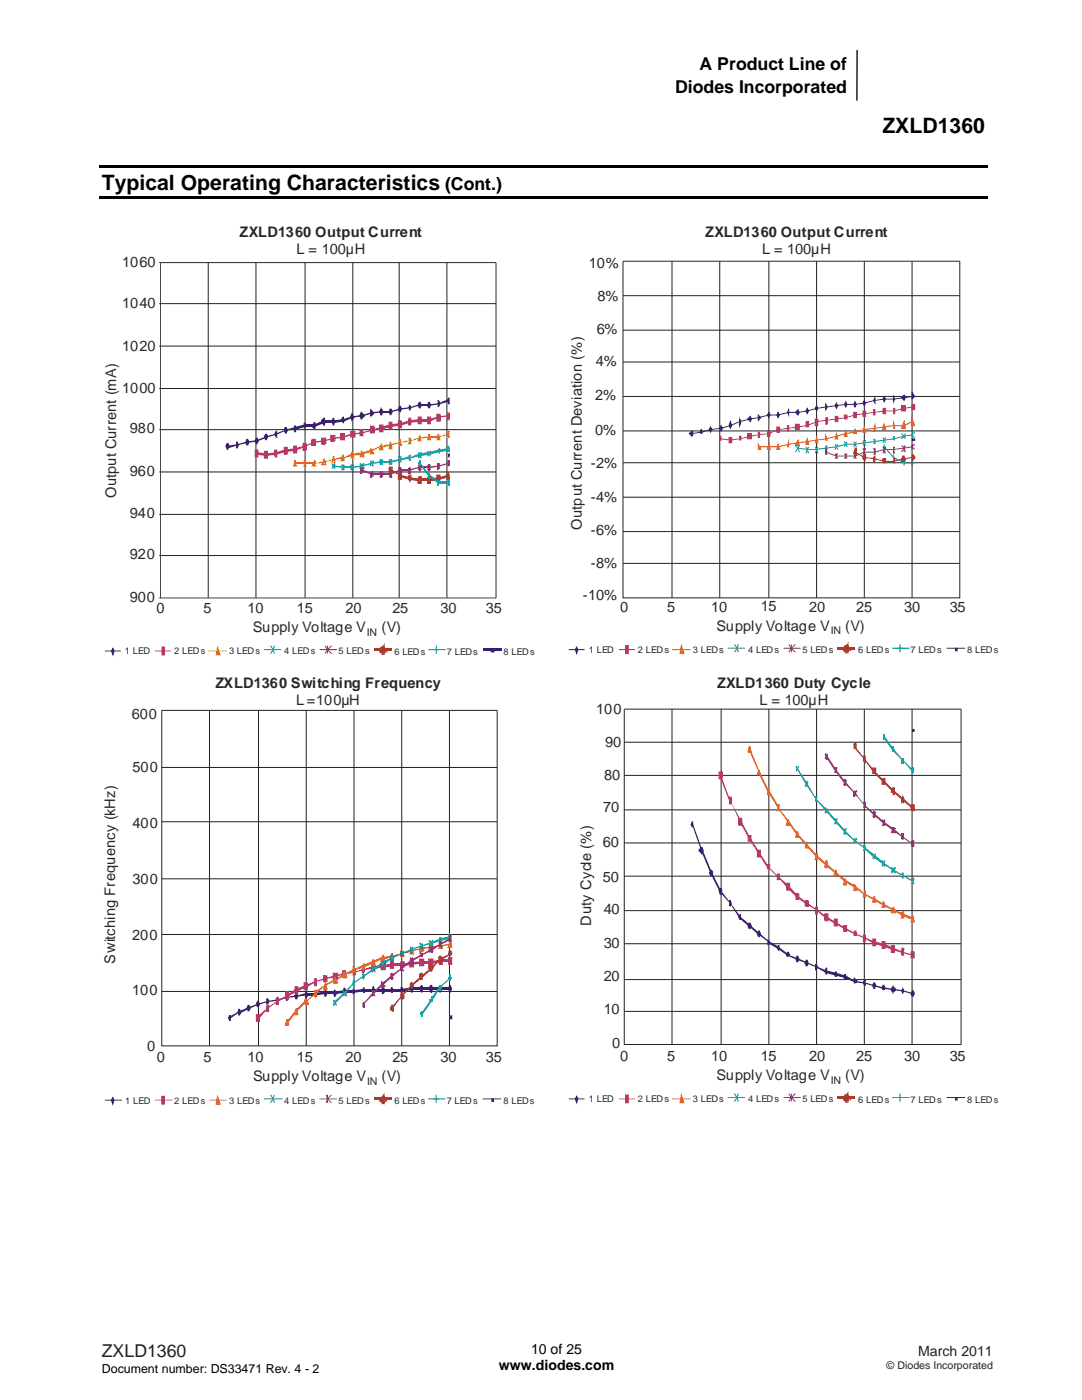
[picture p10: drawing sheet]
<svg xmlns="http://www.w3.org/2000/svg" width="216mm" height="279mm" viewBox="0 0 216 279" stroke-linecap="round" stroke-linejoin="round" font-family="sans-serif">
<defs><g id="words">
<g font-size="4.2">
<text x="176.1" y="26.6">ZXLD1360</text>
<text x="20.3" y="37.8">Typical Operating Characteristics</text>
</g>
<g font-size="3.5">
<text x="139.6" y="14.1">A Product Line of</text>
<text x="134.7" y="18.5">Diodes Incorporated</text>
<text x="88.8" y="37.8">(Cont.)</text>
</g>
<text font-size="3.5" fill="#231f20" x="20.3" y="270.9">ZXLD1360</text>
<g font-size="2.9" fill="#23282b">
<text x="47.8" y="47.3">ZXLD1360 Output Current</text>
<text x="140.7" y="47.3">ZXLD1360 Output Current</text>
<text x="24.4" y="53.3">1060</text>
<text x="59.2" y="50.8">L = 100µH</text>
<text x="117.5" y="53.5">10%</text>
<text x="152.1" y="50.8">L = 100µH</text>
<text x="24.4" y="61.4">1040</text>
<text x="119.2" y="60.2">8%</text>
<text x="24.4" y="70">1020</text>
<text x="119.1" y="66.6">6%</text>
<text x="118.9" y="73.1">4%</text>
<text x="24.4" y="78.4">1000</text>
<text x="118.8" y="79.8">2%</text>
<text x="25.9" y="86.5">980</text>
<text x="118.8" y="86.8">0%</text>
<text x="25.9" y="95.1">960</text>
<text x="117.9" y="93.5">-2%</text>
<text x="23.2" y="99.5" transform="rotate(-90 23.2 99.5)">Output Current (mA)</text>
<text x="117.9" y="100.2">-4%</text>
<text x="25.9" y="103.4">940</text>
<text x="116.1" y="105.7" transform="rotate(-90 116.1 105.7)">Output Current Deviation (%)</text>
<text x="117.9" y="106.8">-6%</text>
<text x="25.9" y="111.6">920</text>
<text x="117.9" y="113.5">-8%</text>
<text x="116.3" y="119.8">-10%</text>
<text x="25.9" y="120.1">900</text>
<text x="31.2" y="122.3">0</text>
<text x="40.6" y="122.3">5</text>
<text x="49.4" y="122.3">10</text>
<text x="59.2" y="122.3">15</text>
<text x="68.9" y="122.3">20</text>
<text x="78.3" y="122.3">25</text>
<text x="87.9" y="122.3">30</text>
<text x="97" y="122.3">35</text>
<text x="123.8" y="122.1">0</text>
<text x="133.1" y="122.1">5</text>
<text x="141.9" y="122.1">10</text>
<text x="143" y="125.8">Supply Voltage V</text>
<text x="151.8" y="122">15</text>
<text x="161.5" y="122.1">20</text>
<text x="168.7" y="125.8">(V)</text>
<text x="170.8" y="122.1">25</text>
<text x="180.4" y="122.1">30</text>
<text x="189.5" y="122.1">35</text>
<text x="50.5" y="126.1">Supply Voltage V</text>
<text x="76.1" y="126.1">(V)</text>
<text x="43" y="137.2">ZXLD1360 Switching Frequency</text>
<text x="143.1" y="137.2">ZXLD1360 Duty Cycle</text>
<text x="26.3" y="143.4">600</text>
<text x="59.1" y="140.7">L =100µH</text>
<text x="119" y="142.5">100</text>
<text x="151.6" y="140.7">L = 100µH</text>
<text x="120.7" y="149.2">90</text>
<text x="26.5" y="154.1">500</text>
<text x="120.5" y="155.6">80</text>
<text x="26.5" y="165.2">400</text>
<text x="120.4" y="162.1">70</text>
<text x="120.3" y="169">60</text>
<text x="26.5" y="176.4">300</text>
<text x="120.3" y="176">50</text>
<text x="118" y="184.7" transform="rotate(-90 118 184.7)">Duty Cycle (%)</text>
<text x="120.5" y="182.5">40</text>
<text x="26.4" y="187.6">200</text>
<text x="120.5" y="189.2">30</text>
<text x="23" y="192.3" transform="rotate(-90 23 192.3)">Switching Frequency (kHz)</text>
<text x="120.5" y="195.7">20</text>
<text x="26.4" y="198.7">100</text>
<text x="120.5" y="202.4">10</text>
<text x="29.4" y="209.8">0</text>
<text x="122.2" y="209.1">0</text>
<text x="31.3" y="212">0</text>
<text x="40.6" y="212">5</text>
<text x="49.4" y="212">10</text>
<text x="50.5" y="215.8">Supply Voltage V</text>
<text x="59.2" y="212">15</text>
<text x="68.9" y="212">20</text>
<text x="76.1" y="215.8">(V)</text>
<text x="78.3" y="212">25</text>
<text x="87.9" y="212">30</text>
<text x="97" y="212">35</text>
<text x="123.8" y="211.8">0</text>
<text x="133.1" y="211.8">5</text>
<text x="141.9" y="211.8">10</text>
<text x="143" y="215.5">Supply Voltage V</text>
<text x="151.8" y="211.7">15</text>
<text x="161.5" y="211.8">20</text>
<text x="168.7" y="215.5">(V)</text>
<text x="170.8" y="211.8">25</text>
<text x="180.4" y="211.8">30</text>
<text x="189.5" y="211.8">35</text>
</g>
<g font-size="2.8">
<text x="99.5" y="273.5">www.diodes.com</text>
<text x="106" y="270.2">10 of 25</text>
</g>
<text font-size="2.8" fill="#231f20" x="183.2" y="270.6">March 2011</text>
<text font-size="2.5" x="20.3" y="274">Document number: DS33471 Rev. 4 - 2</text>
<g font-size="2.1" fill="#23282b">
<text x="73.2" y="126.9">IN</text>
<text x="165.8" y="126.6">IN</text>
<text x="73.2" y="216.6">IN</text>
<text x="165.8" y="216.3">IN</text>
</g>
<text font-size="2.1" fill="#231f20" x="176.9" y="273.2">© Diodes Incorporated</text>
<g font-size="1.9" fill="#23282b">
<text x="24.9" y="130.6">1 LED</text>
<text x="34.8" y="130.6">2 LEDs</text>
<text x="45.7" y="130.6">3 LEDs</text>
<text x="56.7" y="130.6">4 LEDs</text>
<text x="67.6" y="130.6">5 LEDs</text>
<text x="78.7" y="130.7">6 LEDs</text>
<text x="89.2" y="130.7">7 LEDs</text>
<text x="100.5" y="130.7">8 LEDs</text>
<text x="117.5" y="130.3">1 LED</text>
<text x="127.3" y="130.3">2 LEDs</text>
<text x="138.2" y="130.3">3 LEDs</text>
<text x="149.3" y="130.3">4 LEDs</text>
<text x="160.1" y="130.3">5 LEDs</text>
<text x="171.2" y="130.4">6 LEDs</text>
<text x="181.7" y="130.4">7 LEDs</text>
<text x="193" y="130.4">8 LEDs</text>
<text x="25" y="220.2">1 LED</text>
<text x="34.8" y="220.2">2 LEDs</text>
<text x="45.7" y="220.2">3 LEDs</text>
<text x="56.7" y="220.2">4 LEDs</text>
<text x="67.6" y="220.2">5 LEDs</text>
<text x="78.7" y="220.3">6 LEDs</text>
<text x="89.1" y="220.3">7 LEDs</text>
<text x="100.5" y="220.3">8 LEDs</text>
<text x="117.5" y="220">1 LED</text>
<text x="127.3" y="220">2 LEDs</text>
<text x="138.2" y="220">3 LEDs</text>
<text x="149.3" y="220">4 LEDs</text>
<text x="160.1" y="220">5 LEDs</text>
<text x="171.2" y="220.1">6 LEDs</text>
<text x="181.7" y="220.1">7 LEDs</text>
<text x="193" y="220.1">8 LEDs</text>
</g>
</g></defs>
<path d="M171 10.1v9.9" fill="none" stroke="#000" stroke-width=".26"/>
<path d="M19.8 33h177.3v.5h-177.3zM19.8 39.1h177.3v.5h-177.3z" fill="#000"/>
<g fill="none" stroke="#24211d" stroke-width=".2">
<path d="M41.6 52.4v66.9M51.1 52.4v66.9M60.9 52.4v66.9M70.4 52.4v66.9M79.7 52.4v66.9M89.2 52.4v66.9M32 77.5h67M32 69.1h67M32 60.6h67M32 94.2h67M32 85.7h67M32 110.9h67"/>
<path d="M32 102.7h67"/>
</g>
<path d="M31.8 52.4h67.2v66.9M31.8 77.5h.2M31.8 69.1h.2M31.8 60.6h.2M31.8 94.2h.2M31.8 85.7h.2M31.8 119.3h.2M31.8 110.9h.2M31.8 102.7h.2" fill="none" stroke="#23282b" stroke-width=".2"/>
<path d="M32 52.4v66.9h67" fill="none" stroke="#3b474d" stroke-width=".2"/>
<path d="M20.9 129.9h3.2" fill="none" stroke="#3c1d74" stroke-width=".2"/>
<path d="M22.5 129.4l.3 .5-.3 .8-.3-.8z" fill-rule="evenodd" fill="#3c1d74"/>
<path d="M22.5 129.4l.3 .5-.3 .8-.3-.8z" fill="none" stroke="#3c1d74" stroke-width=".2"/>
<path d="M31 129.9h3.1" fill="none" stroke="#b8366d" stroke-width=".2"/>
<path d="M32.3 129.1h.5v1.6h-.5z" fill="#b8366d"/>
<path d="M32.3 129.1h.5v1.6h-.5z" fill="none" stroke="#b8366d" stroke-width=".2"/>
<path d="M41.6 129.9h3.7" fill="none" stroke="#e9e500" stroke-width=".2"/>
<path d="M43.4 129.1l.5 1.6h-.8z" fill="#e9e500"/>
<path d="M43.4 129.1l.5 1.6h-.8z" fill="none" stroke="#e9e500" stroke-width=".2"/>
<path d="M52.7 129.6h3.4M54 128.9l.5 .7M54.5 129.6l.3 .9M54.5 129.6l-.5 .9M54.8 128.9l-.3 .7" fill="none" stroke="#00a4aa" stroke-width=".2"/>
<path d="M63.8 129.6h3.4M64.8 128.9l.6 .7M65.4 129.6l.8 .9M65.4 129.6l-.6 .9M65.4 128.9v1.6M66.2 128.9l-.8 .7" fill="none" stroke="#972d74" stroke-width=".2"/>
<g fill="#a93b25">
<path d="M74.6 129.4h3.5v.5h-3.5z"/>
<path d="M75.9 129.1l.3 .3-.3 .5-.2-.3zM75.9 129.1l.3 .3zM75.9 129.1l.6-.2 .3 .2-.6 .3zM76.8 128.3v.6h-.3zM76.5 128.9h.3v.5h-.3zM76.8 129.1l.2 .5-.2 .3-.3-.5zM77 129.6h.3zM76.8 129.6h.5v.3h-.5zM77 129.9h.3v.3h-.3zM76.5 130.2l.3-.3 .2 .3-.2 .3zM76.5 130.5h.3v.2h-.3zM76.2 130.2h.3v.5h-.3zM75.9 130.5h.3v.2zM75.7 130.2l.2-.3 .3 .3-.3 .3zM75.7 129.9h.2l-.2 .3zM75.7 129.6h.2v.3h-.2zM75.7 129.6h.2z"/>
</g>
<path d="M76.5 128.9v.5l.5 .2v.3l-.5 .6h-.3l-.3-.9z" fill-rule="evenodd" fill="#a93b25"/>
<path d="M85.5 129.6h3.4M87.1 128.9v1.6" fill="none" stroke="#008588" stroke-width=".2"/>
<g fill="#3b2578">
<path d="M96.3 129.4h3.7v.5h-3.7z"/>
<path d="M98.2 129.6h.2v.6h-.2z"/>
<path d="M98.2 129.4h.2v.5h-.2zM98.4 129.4h.3v.2h-.3zM98.2 129.6h.5v.6h-.5zM98.4 130.2h.3zM98.2 129.9h.2v.3h-.2zM97.9 130.2h.3zM97.9 129.6h.3v.6h-.3zM97.9 129.4h.3v.2h-.3z"/>
</g>
<g fill="#3c1d74">
<path d="M45.5 88.9l1.9-.3v.3l-1.9 .6z"/>
<path d="M47.4 88.6l1.8-.5v.3l-1.8 .5z"/>
<path d="M49.2 88.1l1.9-.2 .3 .2-2.2 .3z"/>
<path d="M51.1 87.9l2.1-.8v.2l-1.8 .8z"/>
<path d="M53.2 87.1l1.9-.6v.3l-1.9 .5z"/>
<path d="M55.1 86.5l1.8-.8v.3l-1.8 .8z"/>
<path d="M56.9 85.7l2.1-.5v.5l-2.1 .3z"/>
<path d="M58.8 85.2l2.1-.5v.5l-1.9 .5z"/>
<path d="M60.9 84.7h1.8v.5h-1.8z"/>
<path d="M62.7 84.7l1.9-.8 .2 .5-2.1 .8z"/>
<path d="M64.6 83.9h2.1v.5h-2.1z"/>
<path d="M66.7 83.9l1.8-.3v.6l-1.8 .2z"/>
<path d="M68.5 83.6l1.6-.5 .3 .3-1.9 .8z"/>
<path d="M70.1 83.1l2.1-.3v.3l-2.1 .3z"/>
<path d="M72.2 82.8l1.9-.5v.3l-1.9 .5z"/>
<path d="M74.1 82.3l1.8-.3v.3l-1.8 .3z"/>
<path d="M75.9 82h1.9v.3h-1.9z"/>
<path d="M77.8 82l2.1-.5v.3l-1.8 .5z"/>
<path d="M79.9 81.5l1.9-.3v.3l-1.9 .3z"/>
<path d="M81.8 81.2l1.8-.5v.3l-1.8 .5z"/>
</g>
<path d="M83.6 80.8h2.1" fill="none" stroke="#3c1d74" stroke-width=".28"/>
<g fill="#3c1d74">
<path d="M85.5 80.7l2.1-.2v.2l-1.9 .3z"/>
<path d="M87.6 80.5l1.9-.8v.5l-1.9 .5z"/>
</g>
<g fill="#b8366d">
<path d="M51.4 90.2l1.8 .3v.5l-2.1-.2z"/>
<path d="M53.2 90.5l1.9-.3v.6l-1.9 .2z"/>
<path d="M55.1 90.2l1.8-.5v.5l-1.8 .6z"/>
<path d="M56.9 89.7l2.1-.2v.5l-2.1 .2z"/>
<path d="M58.8 89.5l2.1-.6v.3l-1.9 .8z"/>
<path d="M60.9 88.9l1.8-.8v.3l-1.8 .8z"/>
<path d="M62.7 88.1l1.9-.2v.2l-1.9 .3z"/>
<path d="M64.6 87.9l2.1-.6v.3l-2.1 .5z"/>
<path d="M66.7 87.3l1.8-.2v.2l-1.8 .3z"/>
<path d="M68.5 87.1l1.6-.6 .3 .3-1.9 .5z"/>
<path d="M70.1 86.5l2.1-.2v.2l-2.1 .3z"/>
<path d="M72.2 86.3l1.9-.6v.3l-1.9 .5z"/>
<path d="M74.1 85.7l1.8-.5v.5l-1.8 .3z"/>
<path d="M75.9 85.2l1.9-.5 .3 .5-2.2 .5z"/>
<path d="M77.8 84.7l2.1-.3v.5l-1.8 .3z"/>
<path d="M79.9 84.4l1.9-.5v.5l-1.9 .5z"/>
<path d="M81.8 83.9l1.8-.3v.6l-1.8 .2z"/>
<path d="M83.6 83.6h2.1v.6h-2.1z"/>
<path d="M85.5 83.6l2.1-.5v.3l-1.9 .8z"/>
<path d="M87.6 83.1l1.9-.3v.3l-1.9 .3z"/>
</g>
<path d="M59 92.5h3.7" fill="none" stroke="#e9e500" stroke-width=".25"/>
<g fill="#e9e500">
<path d="M62.7 92.4l1.9-.3v.3l-1.9 .2z"/>
<path d="M64.6 92.1l2.1-.6v.3l-2.1 .6z"/>
<path d="M66.7 91.5l1.8-.5v.5l-1.8 .3z"/>
<path d="M68.5 91.3l1.6-.8 .3 .5-1.9 .5z"/>
<path d="M70.1 90.5l2.1-.3v.6l-2.1 .2z"/>
<path d="M72.2 90.2l1.9-.5v.5l-1.9 .6z"/>
<path d="M74.1 89.7l1.8-.8v.3l-1.8 1z"/>
<path d="M75.9 88.9l1.9-.3 .3 .3-2.2 .6z"/>
<path d="M77.8 88.6l2.1-.5v.3l-1.8 .5z"/>
<path d="M79.9 88.1l1.9-.2v.2l-1.9 .3z"/>
<path d="M81.8 87.9l1.8-.6v.3l-1.8 .5z"/>
<path d="M83.6 87.3l1.9-.2 .2 .2-2.1 .3z"/>
<path d="M85.7 87.1h1.9v.2h-1.9z"/>
<path d="M87.6 87.1l1.9-.6v.3l-1.9 .5z"/>
</g>
<g fill="#00a4aa">
<path d="M66.7 92.9l1.8 .2v.3l-1.8-.3z"/>
<path d="M68.5 93.1h1.6v.3h-1.6z"/>
<path d="M70.1 93.1l2.1-.2v.2l-2.1 .3z"/>
<path d="M72.2 92.9l1.9-.5v.2l-1.9 .5z"/>
<path d="M74.1 92.4l1.8-.3v.3l-1.8 .2z"/>
<path d="M75.9 92.1h1.9v.3h-1.9z"/>
<path d="M77.8 92.1l2.1-.6v.3l-1.8 .6z"/>
<path d="M79.9 91.5l1.9-.5v.5l-1.9 .3z"/>
<path d="M81.8 91.3l1.8-.8v.5l-1.8 .5z"/>
<path d="M83.6 90.5l1.9-.3 .2 .6-2.1 .2z"/>
<path d="M85.5 90.2l2.1-.5v.5l-1.9 .6z"/>
<path d="M87.6 89.7l1.9-.2v.5l-1.9 .2z"/>
</g>
<path d="M72.2 93.7l1.9 .8v.2l-2.1-.8z" fill="#972d74"/>
<path d="M74.1 94.6h3.7" fill="none" stroke="#972d74" stroke-width=".25"/>
<g fill="#972d74">
<path d="M77.8 94.5l2.1-.8v.2l-1.8 .8z"/>
<path d="M79.9 93.7h1.9v.2h-1.9z"/>
<path d="M81.8 93.7l1.8-.6v.3l-1.8 .5z"/>
</g>
<path d="M83.6 93.3h2.1" fill="none" stroke="#972d74" stroke-width=".28"/>
<g fill="#972d74">
<path d="M85.5 93.1l2.1-.2v.2l-1.9 .3z"/>
<path d="M87.6 92.9l1.9-.5v.2l-1.9 .5z"/>
</g>
<g fill="#a93b25">
<path d="M78.1 93.7l1.8 1v.3l-2.1-1.1z"/>
<path d="M79.9 94.7l1.9 .5v.6l-1.9-.6z"/>
<path d="M81.8 95.2l1.8 .3v.6l-1.8-.3z"/>
<path d="M83.6 95.5h2.1v.6h-2.1z"/>
<path d="M85.5 95.5l2.1-.2v.5l-1.9 .3z"/>
<path d="M87.6 95.2l1.9-.5v.5l-1.9 .6z"/>
</g>
<g fill="#008588">
<path d="M83.9 92.4l1.8 2.3-.2 .3-1.9-2.4z"/>
<path d="M85.7 94.7l1.9 1.4v.5l-2.1-1.6z"/>
<path d="M87.6 96.1h1.9v.5h-1.9z"/>
</g>
<g fill="#3c1d74">
<path d="M45.5 88.6v1.1l-.2-.5z"/>
<path d="M51.1 87.6l.3 .5-.3 .5z"/>
<path d="M59 84.9v1.1l-.2-.5z"/>
<path d="M66.7 83.6v1.1l-.5-.5z"/>
<path d="M70.1 82.8l.6 .6-.6 .5z"/>
<path d="M77.8 81.5l.3 .8-.3 .5z"/>
<path d="M85.7 80.2v1l-.2-.5z"/>
<path d="M47.4 88.4l.2 .5-.2 .6-.3-.6z" fill-rule="evenodd"/>
<path d="M49.2 87.9l.3 .5-.3 .5-.2-.5z" fill-rule="evenodd"/>
<path d="M53.2 86.5l.3 .6-.3 .8-.3-.8z" fill-rule="evenodd"/>
<path d="M55.1 86l.2 .5-.2 .6-.3-.6z" fill-rule="evenodd"/>
<path d="M56.9 85.2l.3 .5-.3 .6-.3-.6z" fill-rule="evenodd"/>
<path d="M60.9 84.4l.2 .5-.2 .6-.3-.6z" fill-rule="evenodd"/>
<path d="M62.7 84.4l.3 .5-.3 .6-.5-.6z" fill-rule="evenodd"/>
<path d="M64.6 83.6l.2 .6-.2 .5-.3-.5z" fill-rule="evenodd"/>
<path d="M68.5 83.4l.3 .5-.3 .5-.5-.5z" fill-rule="evenodd"/>
<path d="M72.2 82.6l.3 .5-.3 .5-.2-.5z" fill-rule="evenodd"/>
<path d="M74.1 82l.5 .6-.5 .5-.3-.5z" fill-rule="evenodd"/>
<path d="M75.9 81.5l.6 .8-.6 .5-.2-.5z" fill-rule="evenodd"/>
<path d="M79.9 81l.3 .5-.3 .8-.2-.8z" fill-rule="evenodd"/>
<path d="M81.8 80.7l.2 .5-.2 .8-.3-.8z" fill-rule="evenodd"/>
<path d="M83.6 80.2l.3 .5-.3 .5-.2-.5z" fill-rule="evenodd"/>
<path d="M87.6 79.9l.3 .6-.3 .5-.3-.5z" fill-rule="evenodd"/>
<path d="M89.5 79.4l.2 .5-.2 .6-.3-.6z" fill-rule="evenodd"/>
</g>
<g fill="#3c1d74">
<path d="M45.3 88.6l.2-.2 .3 .5-.3 .3zM45.8 88.9v.3h-.3zM45.5 88.9l.3 .3-.3 .5h-.2zM45.3 89.7h.2zM45 89.2l.3-.3 .2 .8h-.2zM45 88.9l.3 .3h-.3zM45.3 88.4l.2 .2-.2 .6-.3-.3zM45.3 88.4h.2v.2z"/>
<path d="M47.4 88.1l.2 .5-.2 .3-.3-.5zM47.6 88.6v.3zM47.4 88.6l.2 .3-.2 .6h-.3zM47.1 89.5h.3zM47.4 88.6v.9h-.3v-.6zM47.1 88.6v.3zM47.1 88.1l.3 .3v.5l-.3-.3zM47.1 88.1h.3v.3z"/>
<path d="M49.5 87.6l.3 .5-.3 .3-.3-.5zM49.8 88.1v.3h-.3zM49.5 88.1l.3 .3-.3 .5-.3-.3zM49.2 88.9h.3zM49 88.4l.2-.3 .3 .5-.3 .3zM49 88.1v.3zM49.2 87.6l.3 .3-.3 .5-.2-.3zM49.2 87.6h.3l-.3 .3z"/>
<path d="M51.1 87.6l.3-.3 .2 .6-.2 .2zM51.6 87.9v.2h-.2zM51.4 87.9l.2 .2-.2 .5-.3-.2zM51.1 88.6h.3zM50.8 88.1l.3-.2 .3 .5-.3 .2zM50.8 87.9l.3 .2h-.3zM51.1 87.3l.3 .3-.3 .5-.3-.2zM51.1 87.3h.3l-.3 .3z"/>
<path d="M53.2 86.5l.3 .6-.3 .2-.3-.5zM53.5 87.1v.2zM53.2 87.1l.3 .2-.3 .6-.3-.3zM52.9 87.9h.3zM52.7 87.3l.2-.2 .3 .5-.3 .3zM52.7 87.1h.2l-.2 .2zM52.9 86.5l.3 .3-.3 .5-.2-.2zM52.9 86.5h.3z"/>
<path d="M55.3 86v.5l-.2 .3v-.5zM55.3 86.5v.3zM55.1 86.5l.2 .3v.5l-.2-.2zM55.1 87.1l.2 .2h-.2zM54.8 86.8l.3-.3 .2 .6-.2 .2zM54.8 86.5v.3zM55.1 86l.2 .3-.2 .5-.3-.3zM55.1 86h.2z"/>
<path d="M56.9 85.2h.3l.2 .5-.2 .3zM57.2 85.7h.2v.3zM57.2 85.7l.2 .3-.2 .5-.3-.2zM56.9 86.3l.3 .2h-.3zM56.6 86l.3-.3 .3 .6-.3 .2zM56.6 85.7v.3zM56.9 85.2h.3l-.3 .8-.3-.3zM56.9 85.2h.3z"/>
<path d="M58.8 84.9h.2l.3 .6h-.3zM59 85.5h.3zM59 85.5h.3l-.3 .8-.2-.3zM59 86v.3h-.2zM58.5 85.5h.3l.2 .5-.2 .3zM58.5 85.5h.3zM58.8 84.9h.2l-.2 .6h-.3zM58.8 84.9h.2z"/>
<path d="M60.6 84.4h.3l.2 .5h-.2zM60.9 84.9h.2l-.2 .6h-.3zM60.6 85.5h.3zM60.6 84.9h.3v.6h-.3zM60.6 84.4h.3v.5h-.3zM60.6 84.4h.3z"/>
<path d="M62.7 84.4h.3v.5h-.3zM62.7 84.9h.3v.6h-.3zM62.7 85.5h.3l-.3 .2zM62.2 85.2l.3-.3 .2 .8zM62.2 84.9v.3zM62.7 84.2l-.2 1-.3-.3zM62.7 84.2l.3 .2h-.3z"/>
<path d="M64.6 83.6h.2l.3 .6h-.3zM64.8 84.2h.3zM64.8 84.2h.3l-.3 .5h-.2zM64.6 84.7h.2v.2h-.2zM64.3 83.9l.5 .8-.2 .2-.5-.7zM64.1 83.9l.2 .3h-.2zM64.1 83.9l.5-.5 .2 .2-.5 .6zM64.6 83.4h.2v.2h-.2z"/>
<path d="M66.4 83.6h.3l.3 .6h-.3zM66.7 84.2h.3zM66.7 84.2h.3l-.3 .5h-.3zM66.4 84.9l.3-.2v.2zM66.2 83.9l.5 .8-.3 .2zM65.9 84.2l.3-.3v.3zM66.4 83.4l.3 .2-.5 .6zM66.4 83.4h.3v.2z"/>
<path d="M68.5 83.1l.3 .8h-.3l-.2-.5zM68.5 83.9h.3l-.3 .5h-.2zM68.5 84.4v.3zM68 83.9l.3-.3 .2 .8zM68 83.6v.3zM68 83.6l.5-.5-.2 .8zM68.5 83.1v.3z"/>
<path d="M70.1 82.8l.3-.2 .3 .8zM70.7 83.1l.2 .3h-.2zM70.1 83.6l.6-.5-.3 .8zM70.1 83.9h.3l-.3 .3zM69.9 83.4l.2-.3 .3 .8h-.3zM69.9 83.1l.2 .3h-.2zM70.1 82.6l.3 .2-.3 .6-.2-.3zM70.1 82.3l.3 .3-.3 .2z"/>
<path d="M72.2 82.3l.6 .5-.3 .3-.5-.5zM72.8 82.8v.3h-.3zM72 83.4l.5-.6 .3 .3-.6 .5zM72 83.6h.2l-.2 .3zM71.7 83.1l.3-.3 .2 .8h-.2zM71.7 82.8l.3 .3h-.3zM72 82.3l.2 .3-.2 .5-.3-.3zM72 82l.2 .3v.3l-.2-.3z"/>
<path d="M74.1 81.8l.5 .5-.2 .3zM74.6 82.3v.3zM74.4 82.3l.2 .3-.5 .5zM73.8 83.1h.3v.3zM73.8 82.6l.3-.3v.5l-.3 .3zM73.8 82.3v.3zM73.8 81.8l.3 .2v.6l-.3-.3zM73.8 81.8l.3-.3v.5z"/>
<path d="M75.9 81.8l.3-.3 .3 .5-.3 .3zM76.5 82l.3 .3h-.3zM76.2 82l.3 .3-.3 .5-.3-.2zM75.9 82.8h.3l-.3 .3zM75.7 82.3l.2-.3 .3 .6-.3 .2zM75.7 82v.3zM75.9 81.5l.3 .3-.3 .5-.2-.3zM75.9 81.2l.3 .3h-.3z"/>
<path d="M78.1 81.5l.2 .5-.2 .3-.3-.5zM78.1 82.3l.2-.3v.3zM78.1 82l.2 .3-.2 .5-.3-.2zM77.8 82.8h.3zM77.5 82.3l.3-.3 .3 .6-.3 .2zM77.5 82l.3 .3h-.3zM77.8 81.5l.3 .3-.3 .5-.3-.3zM77.8 81.5h.3z"/>
<path d="M79.7 81.2l.2-.2 .3 .5-.3 .3zM80.2 81.5v.3zM79.9 81.5l.3 .3-.3 .5-.2-.3zM79.7 82.3h.2zM79.4 81.8l.3-.3 .2 .5-.2 .3zM79.4 81.5h.3l-.3 .3zM79.7 81l.2 .2-.2 .6-.3-.3zM79.7 81h.2z"/>
<path d="M81.8 80.7l.2 .5-.2 .3zM82 81.2v.3zM81.8 81.2l.2 .3-.2 .5zM81.8 81.2v.8l-.3-.5zM81.5 81.2v.3zM81.8 80.7v.8l-.3-.3z"/>
<path d="M83.9 80.2l.3 .5-.3 .3-.3-.5zM83.9 80.7h.3v.3zM83.9 80.7l.3 .3-.3 .5-.3-.3zM83.6 81.2l.3 .3h-.3zM83.4 81l.2-.3 .3 .5-.3 .3zM83.4 80.7v.3zM83.6 80.2l.3 .3-.3 .5-.2-.3zM83.6 80.2h.3z"/>
<path d="M85.7 80.2l.3 .5-.3 .3-.2-.5zM85.7 80.7h.3v.3zM85.7 80.7l.3 .3-.3 .5-.2-.3zM85.5 81.5l.2-.3v.3zM85.5 80.7l.2 .5-.2 .3-.3-.5zM85.2 80.7h.3l-.3 .3zM85.5 80.2l.2 .3-.2 .5-.3-.3zM85.5 80.2h.2z"/>
<path d="M87.3 79.9h.3l.3 .6-.3 .2zM87.9 80.5v.2zM87.6 80.5l.3 .2-.3 .5-.3-.2zM87.3 81.2l.3-.2v.2zM87.3 80.5l.3 .5-.3 .2zM87.3 80.5v.2zM87.3 79.9h.3l-.3 .8zM87.3 79.9h.3z"/>
<path d="M89.5 79.4h.2v.5h-.2zM89.5 79.9h.2v.8l-.2-.2zM89.5 80.5l.2 .2h-.2zM89.2 79.9h.3l.2 .6-.2 .2zM89.5 79.4h.2l-.2 .5h-.3zM89.5 79.4h.2z"/>
</g>
<g fill="#b8366d">
<path d="M51.1 90h.3v1h-.3z"/>
<path d="M52.9 90.2h.6v1.1h-.6z"/>
<path d="M54.8 90h.5v1h-.5z"/>
<path d="M56.6 89.5h.6v1h-.6z"/>
<path d="M58.8 89.2h.2v1h-.2z"/>
<path d="M60.6 88.6h.5v1.1h-.5z"/>
<path d="M62.2 87.9h.8v1h-.8z"/>
<path d="M64.3 87.6h.5v1h-.5z"/>
<path d="M66.2 86.8h.5v1.3h-.5z"/>
<path d="M68 86.5h.8v1.4h-.8z"/>
<path d="M70.1 86h.6v1.1h-.6z"/>
<path d="M72 85.7h.2v1.1h-.2z"/>
<path d="M73.8 85.2h.8v1.1h-.8z"/>
<path d="M75.7 84.9h.8v1.1h-.8z"/>
<path d="M77.8 84.4h.3v1.1h-.3z"/>
<path d="M79.7 84.2h.5v1h-.5z"/>
<path d="M81.5 83.6h.5v1.1h-.5z"/>
<path d="M83.4 83.4h.5v1h-.5z"/>
<path d="M85.5 83.4h.2v1h-.2z"/>
<path d="M87.3 82.8h.6v1.1h-.6z"/>
<path d="M89.2 82.6h.5v1h-.5z"/>
<path d="M51.1 89.7h.3v.5h-.3zM51.4 89.7h.2v.3h-.2zM51.4 90h.2v1h-.2zM51.4 91h.2v.3h-.2zM51.1 90.8h.3v.5h-.3zM50.8 91h.3v.3h-.3zM50.8 90h.3v1h-.3zM50.8 89.7h.3v.3h-.3z"/>
<path d="M52.9 90h.6v.5h-.6zM53.5 90v.2zM53.2 90.2h.3v1.1h-.3zM53.5 91.3v.2zM52.9 91h.6v.5h-.6zM52.7 91.3h.2v.2h-.2zM52.7 90.2h.2v1.1h-.2zM52.7 90h.2v.2h-.2z"/>
<path d="M54.8 89.7h.5v.5h-.5zM55.3 89.7v.3zM55.1 90h.2v1h-.2zM55.3 91v.3zM54.8 90.8h.5v.5h-.5zM54.8 91v.3zM54.8 90h.3v1h-.3zM54.8 89.7v.3z"/>
<path d="M56.6 89.2h.6v.5h-.6zM57.2 89.2h.2v.3h-.2zM57.2 89.5h.2v1h-.2zM57.2 90.5h.2v.3h-.2zM56.6 90.2h.6v.6h-.6zM56.6 90.5v.3zM56.6 89.5h.3v1h-.3zM56.6 89.2v.3z"/>
<path d="M58.8 88.9h.2v.6h-.2zM59 88.9h.3v.3h-.3zM59 89.2h.3v1h-.3zM59 90.2h.3v.3h-.3zM58.8 90h.2v.5h-.2zM58.5 90.2h.3v.3h-.3zM58.5 89.2h.3v1h-.3zM58.5 88.9h.3v.3h-.3z"/>
<path d="M60.6 88.4h.5v.2h-.5zM61.1 88.4v.2zM60.9 88.6h.2v1.1h-.2zM61.1 89.7v.3zM60.6 89.5h.5v.5h-.5zM60.3 89.7h.3v.3h-.3zM60.3 88.6h.6v1.1h-.6zM60.3 88.4h.3v.2h-.3z"/>
<path d="M62.2 87.6h.8v.3h-.8zM63 87.6v.3zM62.7 87.9h.3v1h-.3zM62.2 88.6h.8v.3h-.8zM62.2 87.9h.3v1h-.3zM62.2 87.6v.3z"/>
<path d="M64.3 87.3h.5v.3h-.5zM64.8 87.3h.3v.3h-.3zM64.8 87.6h.3v1h-.3zM64.8 88.6h.3zM64.3 88.4h.5v.2h-.5zM64.1 88.6h.2zM64.1 87.6h.2v1h-.2zM64.1 87.3h.2v.3h-.2z"/>
<path d="M66.2 86.8h.5v.3h-.5zM66.7 86.8h.3zM66.7 86.8h.3v1.3h-.3zM66.7 88.1h.3zM66.2 87.9h.5v.2h-.5zM65.9 88.1h.3zM65.9 86.8h.5v1.3h-.5zM65.9 86.8h.3z"/>
<path d="M68 86.5h.8v.3h-.8zM68.5 86.5h.3v1.4h-.3zM68 87.6h.8v.3h-.8zM68 86.5h.3v1.4h-.3z"/>
<path d="M70.1 86h.6v.3h-.6zM70.7 86h.2zM70.4 86h.5v1.1h-.5zM70.7 87.1h.2v.2h-.2zM70.1 87.1h.6v.2h-.6zM69.9 87.1h.2v.2h-.2zM69.9 86h.2v1.1h-.2zM69.9 86h.2z"/>
<path d="M72 85.7h.2v.3h-.2zM72.2 85.7h.3zM72.2 85.7h.3v1.1h-.3zM72.2 86.8h.3v.3h-.3zM72 86.8h.2v.3h-.2zM71.7 86.8h.3v.3h-.3zM71.7 85.7h.3v1.1h-.3zM71.7 85.7h.3z"/>
<path d="M73.8 84.9h.8v.6h-.8zM74.6 84.9v.3zM74.4 85.2h.2v1.1h-.2zM74.6 86.3v.2zM73.8 86.3h.8v.2h-.8zM73.8 86.3v.2zM73.8 85.2h.3v1.1h-.3zM73.8 84.9v.3z"/>
<path d="M75.7 84.7h.8v.5h-.8zM76.5 84.7v.2zM76.2 84.9h.3v1.1h-.3zM76.5 86v.3zM75.7 86h.8v.3h-.8zM75.7 86v.3zM75.7 84.9h.2v1.1h-.2zM75.7 84.7v.2z"/>
<path d="M77.8 84.2h.3v.5h-.3zM78.1 84.2h.2v.2h-.2zM78.1 84.4h.2v1.1h-.2zM78.1 85.5h.2v.2h-.2zM77.8 85.2h.3v.5h-.3zM77.5 85.5h.3v.2h-.3zM77.5 84.4h.3v1.1h-.3zM77.5 84.2h.3v.2h-.3z"/>
<path d="M79.7 83.9h.5v.5h-.5zM80.2 83.9v.3zM79.9 84.2h.3v1h-.3zM80.2 85.2v.3zM79.7 84.9h.5v.6h-.5zM79.4 85.2h.3v.3h-.3zM79.4 84.2h.3v1h-.3zM79.4 83.9h.3v.3h-.3z"/>
<path d="M81.5 83.4h.5v.5h-.5zM82 83.4v.2zM81.8 83.6h.2v1.1h-.2zM82 84.7v.2zM81.5 84.4h.5v.5h-.5zM81.5 84.7v.2zM81.5 83.6h.3v1.1h-.3zM81.5 83.4v.2z"/>
<path d="M83.4 83.1h.5v.3h-.5zM83.9 83.1h.3v.3h-.3zM83.9 83.4h.3v1h-.3zM83.9 84.4h.3v.3h-.3zM83.4 84.2h.5v.5h-.5zM83.4 84.4v.3zM83.4 83.4h.2v1h-.2zM83.4 83.1v.3z"/>
<path d="M85.5 83.1h.2v.3h-.2zM85.7 83.1h.3v.3h-.3zM85.7 83.4h.3v1h-.3zM85.7 84.4h.3v.3h-.3zM85.5 84.2h.2v.5h-.2zM85.2 84.4h.3v.3h-.3zM85.2 83.4h.3v1h-.3zM85.2 83.1h.3v.3h-.3z"/>
<path d="M87.3 82.6h.6v.2h-.6zM87.9 82.6v.2zM87.6 82.8h.3v1.1h-.3zM87.9 83.9v.3zM87.3 83.6h.6v.6h-.6zM87.1 83.9h.2v.3h-.2zM87.1 82.8h.5v1.1h-.5zM87.1 82.6h.2v.2h-.2z"/>
<path d="M89.2 82.3h.5v.3h-.5zM89.7 82.3v.3zM89.5 82.6h.2v1h-.2zM89.7 83.6v.3zM89.2 83.4h.5v.5h-.5zM89.2 83.6v.3zM89.2 82.6h.3v1h-.3zM89.2 82.3v.3z"/>
</g>
<g fill="#e9e500">
<path d="M59 91.8v1.1h-.2z"/>
<path d="M60.9 91.8l.2 1.1h-.5z"/>
<path d="M62.7 91.8l.3 1.1h-.8z"/>
<path d="M64.6 91.5l.2 1.1h-.5z"/>
<path d="M66.7 91v1.1h-.5z"/>
<path d="M68.5 90.8l.3 1h-.8z"/>
<path d="M70.1 90.2l.6 1.1h-.6z"/>
<path d="M72.2 90l.3 1h-.5z"/>
<path d="M74.1 89.5l.5 1h-.8z"/>
<path d="M75.9 88.6l.6 1.1h-.8z"/>
<path d="M77.8 88.4l.3 1.1h-.3z"/>
<path d="M79.9 87.9l.3 1h-.5z"/>
<path d="M81.8 87.6l.2 1h-.5z"/>
<path d="M83.6 86.8l.3 1.3h-.5z"/>
<path d="M85.7 86.5v1.4h-.2z"/>
<path d="M87.6 86.5l.3 1.4h-.6z"/>
<path d="M89.5 86l.2 1.1h-.5z"/>
</g>
<g fill="#e9e500">
<path d="M58.8 91.8h.2l.3 1.1-.3 .2zM59 92.9h.3v.2h-.3zM58.8 92.9h.2v.2h-.2zM58.5 92.9h.3v.2h-.3zM58.8 91.8h.2l-.2 1.3-.3-.2zM58.8 91.8h.2z"/>
<path d="M60.6 91.8h.3l.2 1.1-.2 .2zM61.1 92.9v.2zM60.6 92.9h.5v.2h-.5zM60.3 93.1l.3-.2v.2zM60.6 91.8h.3v1.3l-.3-.2zM60.6 91.8h.3z"/>
<path d="M62.7 91.8h.3v1.1l-.3 .2zM63 92.9l.2 .2h-.2zM62.2 92.9h.8v.2h-.8zM62.2 92.9v.2zM62.7 91.8l.3 .3-.5 1-.3-.2zM62.7 91.8h.3z"/>
<path d="M64.6 91.5h.2l.3 1.1-.3 .3zM64.8 92.6h.3v.3h-.3zM64.3 92.6h.5v.3h-.5zM64.1 92.6h.2v.3h-.2zM64.6 91.5l.2 .3-.5 1.1-.2-.3zM64.6 91.5h.2z"/>
<path d="M66.4 91h.3l.3 1.1-.3 .3zM66.7 92.1h.3v.3h-.3zM66.2 92.1h.5v.3h-.5zM65.9 92.4l.3-.3v.3zM66.4 91h.3l-.3 1.4-.2-.3zM66.4 91h.3z"/>
<path d="M68.3 90.8h.2l.3 1h-.3zM68.8 91.8v.3zM68 91.8h.8v.3h-.8zM67.8 92.1l.2-.3v.3zM68.3 90.8h.2l-.2 1.3-.3-.3zM68.3 90.8h.2z"/>
<path d="M70.1 90.2h.3l.3 1.3zM70.7 91.3l.2 .2h-.2zM70.1 91h.6v.5h-.6zM69.9 91.3h.2v.2h-.2zM70.1 90.2h.3l-.3 1.1h-.2zM70.1 90.2h.3z"/>
<path d="M72 90h.2l.6 1h-.3zM72.5 91h.3v.3h-.3zM72 90.8h.5v.5h-.5zM71.7 91h.3v.3h-.3zM72 90h.2l-.2 1h-.3zM72 90h.2z"/>
<path d="M73.8 89.5h.3l.5 1h-.2zM74.6 90.5v.3zM73.8 90.2h.8v.6h-.8zM73.6 90.8l.2-.3v.3zM73.8 89.5h.3v1h-.3zM73.8 89.5h.3z"/>
<path d="M75.9 88.6l.3-.2 .3 1.3h-.3zM76.5 89.7l.3 .3h-.3zM75.7 89.5h.8v.5h-.8zM75.7 89.7v.3zM75.9 88.6h.3l-.3 1.1h-.2zM75.9 88.6l.3-.2z"/>
<path d="M78.1 88.1l.2 1.4h-.2l-.3-1.1zM78.1 89.5h.2v.2h-.2zM77.8 89.2h.3v.5h-.3zM77.5 89.5h.3v.2h-.3zM77.8 88.1l.3 .3-.3 1.1h-.3zM77.8 88.1h.3l-.3 .3z"/>
<path d="M79.9 87.6l.3 1.3h-.3l-.2-1zM79.7 88.6h.5v.3h-.5zM79.4 88.9h.3zM79.7 87.6l.2 .3-.2 1h-.3zM79.7 87.6h.2v.3z"/>
<path d="M81.5 87.6l.5-.3v1.3h-.2zM81.5 88.4h.5v.2h-.5zM81.2 88.6h.3zM81.5 87.3l.5 .3-.2 1h-.3zM81.5 87.3h.5l-.2 .3z"/>
<path d="M83.9 86.8l.3 1.1-.3 .2-.3-1zM83.9 88.1l.3-.2v.2zM83.4 87.9h.5v.2h-.5zM83.4 87.9v.2zM83.6 86.8l.3 .3-.3 1-.2-.2zM83.6 86.8h.3z"/>
<path d="M85.7 86.5l.3 1.1-.3 .3-.2-1.1zM86 87.6v.3h-.3zM85.5 87.6h.2v.3h-.2zM85.2 87.6l.3 .3h-.3zM85.5 86.5l.2 .3-.2 1.1-.3-.3zM85.5 86.5h.2z"/>
<path d="M87.6 86.5l.3 1.1-.3 .3-.3-1.1zM87.9 87.6v.3zM87.3 87.6h.6v.3h-.6zM87.1 87.6l.2 .3h-.2zM87.3 86.5l.3 .3v1.1l-.5-.3zM87.3 86.5h.3z"/>
<path d="M89.5 86h.2v1.1l-.2 .2zM89.7 87.1l.3 .2h-.3zM89.2 87.1h.5v.2h-.5zM89.2 87.1v.2zM89.5 86h.2l-.2 1.3-.3-.2zM89.5 86h.2z"/>
</g>
<g fill="#00a4aa">
<path d="M66.2 92.4l.5 .5-.3 .2z"/>
<path d="M66.4 93.1l.3-.2 .3 .5-.3 .3z"/>
<path d="M66.4 92.9l.3 .2-.5 .6z"/>
<path d="M66.7 92.4l.3 .2-.3 .5-.3-.2z"/>
<path d="M68 92.9l.3-.3 .2 .8z"/>
<path d="M68.5 93.1l.3 .6-.3 .2-.2-.5z"/>
<path d="M68 93.7l.5-.6-.2 .8z"/>
<path d="M68.5 92.6l.3 .3-.3 .5-.2-.3z"/>
<path d="M70.1 92.6l.3 .5-.3 .3-.2-.5z"/>
<path d="M70.4 93.1l.3 .8-.6-.5z"/>
<path d="M70.1 93.1l.3 .3-.3 .5-.2-.2z"/>
<path d="M70.1 93.1l.6-.5-.3 .8z"/>
<path d="M71.7 92.6l.3-.2 .2 .5-.2 .2z"/>
<path d="M72.2 92.9l.6 .5-.3 .3-.5-.6z"/>
<path d="M72 92.9l.2 .2-.2 .6-.3-.3z"/>
<path d="M72 92.9l.5-.5 .3 .2-.6 .5z"/>
<path d="M73.8 92.1l.3-.3v.6l-.3 .2z"/>
<path d="M74.1 92.4l.5 .5-.2 .2z"/>
<path d="M73.8 92.4l.3 .2v.5l-.3-.2z"/>
<path d="M74.4 91.8l.2 .3-.5 .5z"/>
<path d="M75.9 91.5l.3 .6-.3 .3-.2-.6z"/>
<path d="M76.2 92.1l.3 .5-.3 .3-.3-.5z"/>
<path d="M75.9 92.1l.3 .3-.3 .5-.2-.3z"/>
<path d="M76.2 91.5l.3 .3-.3 .6-.3-.3z"/>
<path d="M77.5 91.8l.3-.3 .3 .6-.3 .3z"/>
<path d="M78.1 92.1l.2 .5-.2 .3-.3-.5z"/>
<path d="M77.8 92.1l.3 .3-.3 .5-.3-.3z"/>
<path d="M78.1 91.5l.2 .3-.2 .6-.3-.3z"/>
<path d="M79.4 91h.3l.2 .5-.2 .3z"/>
<path d="M79.9 91.5l.3 .6-.3 .3-.2-.6z"/>
<path d="M79.7 91.5l.2 .3-.2 .6-.3-.3z"/>
<path d="M79.9 91h.3l-.3 .8-.2-.3z"/>
<path d="M81.5 90.8h.3v.7z"/>
<path d="M81.8 91.3l.2 .5-.2 .3z"/>
<path d="M81.8 91.3v.8l-.3-.3z"/>
<path d="M81.8 90.8h.2l-.2 .7z"/>
<path d="M83.4 90.2h.2l.3 .6h-.3z"/>
<path d="M83.6 90.8h.3l.3 .5-.3 .2z"/>
<path d="M83.6 90.8h.3l-.3 .7-.2-.2z"/>
<path d="M83.9 90.2h.3l-.3 .6h-.3z"/>
<path d="M85.2 90h.3l.2 .5h-.2z"/>
<path d="M85.5 90.5h.2l.3 .5h-.3z"/>
<path d="M85.5 90.5h.2l-.2 .5h-.3z"/>
<path d="M85.7 90h.3l-.3 .5h-.2z"/>
<path d="M87.3 89.5l.3 .5h-.3z"/>
<path d="M87.3 90h.3l.3 .5h-.3z"/>
<path d="M87.3 90h.3l-.3 .5z"/>
<path d="M87.6 89.5h.3l-.3 .5h-.3z"/>
<path d="M89.2 89.2l.3-.3 .2 .8h-.2z"/>
<path d="M89.5 89.7h.2v.5h-.2z"/>
<path d="M89.5 89.7h.2l-.2 .5h-.3z"/>
<path d="M89.5 88.9l.2 .3v.5h-.2z"/>
</g>
<g fill="#972d74">
<path d="M71.7 93.4l.3-.3 .2 .6-.2 .2z"/>
<path d="M72.2 93.7l.6 .5-.3 .3-.5-.6z"/>
<path d="M72 93.7l.2 .2-.2 .6-.3-.3z"/>
<path d="M72 93.7l.5-.6 .3 .3-.6 .5z"/>
<path d="M72 93.4h.2v1.1h-.2z"/>
<path d="M73.8 94.2l.3-.3v.6l-.3 .2z"/>
<path d="M74.1 94.5l.5 .5-.2 .3z"/>
<path d="M73.8 94.5l.3 .2v.5h-.3z"/>
<path d="M74.4 93.9l.2 .3-.5 .5z"/>
<path d="M73.8 94.2h.3v1h-.3z"/>
<path d="M75.7 94.2l.2-.3 .3 .6-.3 .2z"/>
<path d="M75.9 94.7l.3-.2 .3 .5-.3 .3z"/>
<path d="M75.9 94.5l.3 .2-.3 .5h-.2z"/>
<path d="M76.2 93.9l.3 .3-.3 .5-.3-.2z"/>
<path d="M75.9 94.2h.3v1h-.3z"/>
<path d="M77.5 94.2l.3-.3 .3 .6-.3 .2z"/>
<path d="M78.1 94.5l.2 .8h-.2l-.3-.6z"/>
<path d="M77.8 94.5l.3 .2-.3 .5h-.3z"/>
<path d="M78.1 93.9l.2 .3-.2 .5-.3-.2z"/>
<path d="M77.8 94.2h.3v1h-.3z"/>
<path d="M79.7 93.1l.2 .6-.2 .2-.3-.5z"/>
<path d="M79.9 93.7l.3 .5-.3 .3-.2-.6z"/>
<path d="M79.7 93.7l.2 .2-.2 .6-.3-.3z"/>
<path d="M79.9 93.1l.3 .3-.3 .5-.2-.2z"/>
<path d="M79.7 93.4h.2v1.1h-.2z"/>
<path d="M81.8 93.1v.8l-.3-.5z"/>
<path d="M81.8 93.7l.2 .5-.2 .3z"/>
<path d="M81.8 93.7v.8l-.3-.3z"/>
<path d="M81.8 93.1l.2 .3-.2 .5z"/>
<path d="M81.5 93.4h.5v1.1h-.5z"/>
<path d="M83.4 92.9l.2-.3 .3 .5-.3 .3z"/>
<path d="M83.9 93.1l.3 .6-.3 .2-.3-.5z"/>
<path d="M83.6 93.1l.3 .3-.3 .5-.2-.2z"/>
<path d="M83.9 92.6l.3 .3-.3 .5-.3-.3z"/>
<path d="M83.6 92.6h.3v1.3h-.3z"/>
<path d="M85.5 92.6l.2 .5-.2 .3-.3-.5z"/>
<path d="M85.7 93.1l.3 .6-.3 .2-.2-.5z"/>
<path d="M85.5 93.1l.2 .3-.2 .5-.3-.2z"/>
<path d="M85.7 92.6l.3 .3-.3 .5-.2-.3z"/>
<path d="M85.5 92.6h.2v1.3h-.2z"/>
<path d="M87.3 92.4l.3 .5-.3 .2z"/>
<path d="M87.6 92.9l.3 .5-.3 .3-.3-.6z"/>
<path d="M87.3 92.9l.3 .2-.3 .6z"/>
<path d="M87.6 92.4l.3 .2-.3 .5-.3-.2z"/>
<path d="M87.3 92.4h.3v1.3h-.3z"/>
<path d="M89.2 92.1l.3-.3 .2 .6-.2 .2z"/>
<path d="M89.7 92.4v.5l-.2 .2v-.5z"/>
<path d="M89.5 92.4l.2 .2-.2 .5-.3-.2z"/>
<path d="M89.5 91.8l.2 .3v.5l-.2-.2z"/>
<path d="M89.5 91.8h.2v1.1h-.2z"/>
</g>
<g fill="#a93b25">
<path d="M77.8 93.4h.3v.8l-.3 .3z" fill-rule="evenodd"/>
<path d="M79.7 94.7l.2-.2h.3v1h-.5z" fill-rule="evenodd"/>
<path d="M81.5 95h.5v.8l-.2 .3-.3-.3z" fill-rule="evenodd"/>
<path d="M83.4 95.5l.2-.3h.3v1.1h-.5z" fill-rule="evenodd"/>
<path d="M85.5 95.5l.2-.3v1.1h-.2z" fill-rule="evenodd"/>
<path d="M87.3 95h.6v.8l-.3 .3-.3-.3z" fill-rule="evenodd"/>
<path d="M89.2 94.7l.3-.2 .2 .2v.8h-.5z" fill-rule="evenodd"/>
</g>
<g fill="#a93b25">
<path d="M77.5 93.7h.3v.2h-.3zM77.5 93.4h.3v.3h-.3zM77.5 93.1h.3v.3h-.3zM77.8 93.1v.3zM77.8 93.1h.3v.3h-.3zM78.1 93.1h.2v.3h-.2zM78.1 93.4h.2v.3h-.2zM78.1 93.7h.2v.2h-.2zM78.1 93.9h.2v.3h-.2zM78.1 94.2h.2zM77.8 94.2l.3-.3 .2 .3-.2 .3zM77.8 94.5h.3l-.3 .2zM77.5 94.2l.3-.3 .3 .3-.3 .3zM77.5 94.2h.3zM77.5 93.9h.3v.3h-.3z"/>
<path d="M79.4 94.7h.3v.3h-.3zM79.4 94.7l.3-.2v.2zM79.7 94.2l.2 .3-.2 .2zM79.7 94.2h.2v.3zM79.9 94.2h.3v.3h-.3zM80.2 94.2v.3zM79.9 94.5h.3v.2h-.3zM79.9 94.7h.3v.3h-.3zM79.9 95h.3v.2h-.3zM79.9 95.2h.3v.3h-.3zM80.2 95.5v.3zM79.9 95.2h.3v.6h-.3zM79.7 95.2h.2v.6h-.2zM79.4 95.5h.3v.3h-.3zM79.4 95.2h.3v.3h-.3zM79.4 95h.3v.2h-.3z"/>
<path d="M81.5 95.2h.3v.3h-.3zM81.5 95h.3v.2h-.3zM81.5 94.7v.3zM81.5 94.7h.3v.5h-.3zM81.8 94.7h.2v.5h-.2zM82 94.7v.3zM81.8 95h.2v.2h-.2zM81.8 95.2h.2v.3h-.2zM81.8 95.5h.2v.3h-.2zM81.8 95.5l.2 .3-.2 .5zM81.8 96.1v.2zM81.5 95.8l.3-.3v.8zM81.5 95.5h.3v.3h-.3z"/>
<path d="M83.4 95.5h.2v.3h-.2zM83.4 95.2v.3zM83.4 95.2l.2-.2 .3 .2-.3 .3zM83.6 95v.2zM83.6 95h.3v.5h-.3zM83.9 95h.3v.2h-.3zM83.9 95.2h.3v.3h-.3zM83.9 95.5h.3v.3h-.3zM83.9 95.8h.3v.3h-.3zM83.9 96.1h.3v.2h-.3zM83.9 96.3h.3v.3h-.3zM83.6 96.1h.3v.5h-.3zM83.4 96.1h.2v.5h-.2zM83.4 96.3v.3zM83.4 96.1h.2v.2h-.2zM83.4 95.8h.2v.3h-.2z"/>
<path d="M85.2 95.5h.3v.3h-.3zM85.2 95.2l.3 .3h-.3zM85.2 95.2l.3-.2 .2 .2-.2 .3zM85.5 95h.2v.2zM85.5 95.2l.2-.2 .3 .2-.3 .3zM86 95.2v.3h-.3zM85.7 95.5h.3v.3h-.3zM85.7 95.8h.3v.3h-.3zM85.7 96.1h.3v.2h-.3zM85.7 96.3h.3v.3h-.3zM85.7 96.1v.5zM85.5 96.1h.2v.5h-.2zM85.2 96.3h.3v.3h-.3zM85.2 96.1h.3v.2h-.3zM85.2 95.8h.3v.3h-.3z"/>
<path d="M87.1 95.2h.5v.3h-.5zM87.1 95h.5v.2h-.5zM87.1 94.7h.2v.3h-.2zM87.3 94.7h.3v.5h-.3zM87.6 94.7h.3v.5h-.3zM87.9 94.7v.3zM87.6 95h.3v.2h-.3zM87.6 95.2h.3v.3h-.3zM87.6 95.5h.3v.3h-.3zM87.6 95.5l.3 .3-.3 .5-.3-.2zM87.3 96.3l.3-.2v.2zM87.3 95.5l.3 .6-.3 .2zM87.1 95.8h.2zM87.1 95.5h.5v.3h-.5z"/>
<path d="M89.2 94.7h.3v.3h-.3zM89.2 94.5v.2zM89.5 94.2v.5l-.3-.2zM89.5 94.2v.3zM89.5 94.2l.2 .3-.2 .2zM89.7 94.5v.2zM89.5 94.7h.2v.3h-.2zM89.5 95h.2v.2h-.2zM89.5 95.2h.2v.3h-.2zM89.7 95.5v.3zM89.5 95.2h.2v.6h-.2zM89.2 95.2h.3v.6h-.3zM89.2 95.5v.3zM89.2 95.2h.3v.3h-.3zM89.2 95h.3v.2h-.3z"/>
</g>
<g fill="#008588">
<path d="M83.6 91.8h.3v1.1h-.3z"/>
<path d="M83.4 92.4h.5v.2h-.5z"/>
<path d="M85.5 94.5h.2v1h-.2z"/>
<path d="M85.5 94.7h.2v.5h-.2z"/>
<path d="M85.7 94.7v.5z"/>
<path d="M87.3 95.8h.3v1h-.3z"/>
<path d="M87.3 96.1h.6v.5h-.6z"/>
<path d="M89.5 95.8h.2v1h-.2z"/>
<path d="M89.2 96.1h.5v.5h-.5z"/>
</g>
<g fill="#3b2578">
<path d="M89.5 90.8h.2v.2h-.2z"/>
<path d="M89.5 90.5h.2v.5h-.2zM89.7 90.5v.3zM89.5 90.8h.2v.2h-.2zM89.7 91v.3zM89.5 90.8h.2v.5h-.2zM89.5 91v.3zM89.5 90.8h.2v.2h-.2zM89.5 90.5v.3z"/>
</g>
<g fill="none" stroke="#24211d" stroke-width=".2">
<path d="M124.3 52.1v67.2h67.2v-67.2M124.3 59h67.2M134.1 52.1v67.2M143.6 52.1v67.2M153.4 52.1v67.2M162.9 52.1v67.2M172.5 52.1v67.2M182 52.1v67.2M124.3 79.1h67.2M124.3 72.2h67.2M124.3 65.9h67.2M124.3 99.2h67.2"/>
<path d="M124.3 92.4h67.2M124.3 86h67.2M124.3 112.4h67.2M124.3 106.1h67.2"/>
</g>
<path d="M124.3 52.1h67.2" fill="none" stroke="#23282b" stroke-width=".2"/>
<path d="M113.5 129.6h3.1" fill="none" stroke="#3c1d74" stroke-width=".2"/>
<path d="M115.1 129.1l.2 .5-.2 .8-.3-.8z" fill-rule="evenodd" fill="#3c1d74"/>
<path d="M115.1 129.1l.2 .5-.2 .8-.3-.8z" fill="none" stroke="#3c1d74" stroke-width=".2"/>
<path d="M123.5 129.6h3.2" fill="none" stroke="#b8366d" stroke-width=".2"/>
<path d="M124.8 128.8h.6v1.6h-.6z" fill="#b8366d"/>
<path d="M124.8 128.8h.6v1.6h-.6z" fill="none" stroke="#b8366d" stroke-width=".2"/>
<path d="M134.1 129.6h3.7" fill="none" stroke="#f48000" stroke-width=".2"/>
<path d="M136 128.8l.5 1.6h-.8z" fill="#e9e500"/>
<path d="M136 128.8l.5 1.6h-.8z" fill="none" stroke="#f48000" stroke-width=".2"/>
<path d="M145.2 129.4h3.5M146.5 128.6l.6 .8M147.1 129.4l.2 .8M147.1 129.4l-.6 .8M147.3 128.6l-.2 .8" fill="none" stroke="#00a4aa" stroke-width=".2"/>
<path d="M156.3 129.4h3.5M157.4 128.6l.5 .8M157.9 129.4l.8 .8M157.9 129.4l-.5 .8M157.9 128.6v1.6M158.7 128.6l-.8 .8" fill="none" stroke="#972d74" stroke-width=".2"/>
<g fill="#a93b25">
<path d="M167.2 129.1h3.4v.5h-3.4z"/>
<path d="M168.5 128.8l.3 .3-.3 .5-.3-.2zM168.5 128.8l.3 .3zM168.5 128.8l.5-.2 .3 .2-.5 .3zM169.3 128.1v.5h-.3zM169 128.6h.3v.5h-.3zM169.3 128.8l.2 .6-.2 .2-.3-.5zM169.5 129.4h.3zM169.3 129.4h.5v.2h-.5zM169.5 129.6h.3v.3h-.3zM169 129.9l.3-.3 .2 .3-.2 .3zM169 130.2h.3v.2h-.3zM168.8 129.9h.2v.5h-.2zM168.5 130.2h.3v.2zM168.2 129.9l.3-.3 .3 .3-.3 .3zM168.2 129.6h.3l-.3 .3zM168.2 129.4h.3v.2h-.3zM168.2 129.4h.3z"/>
</g>
<path d="M169 128.6v.5l.5 .3v.2l-.5 .6h-.2l-.3-.8z" fill-rule="evenodd" fill="#a93b25"/>
<path d="M178 129.4h3.5M179.6 128.6v1.6" fill="none" stroke="#008588" stroke-width=".2"/>
<path d="M188.9 129.4h3.7" fill="none" stroke="#3b2578" stroke-width=".2"/>
<path d="M190.7 129.4h.3v.5h-.3z" fill="#3b2578"/>
<path d="M190.7 129.4h.3v.5h-.3z" fill="none" stroke="#3b2578" stroke-width=".2"/>
<path d="M182 79.1l-3.7 .6h-1.9l-1.8 .2-4 .8h-1.8l-5.9 .8-1.8 .5-1.9 .3h-1.8l-2.1 .5h-1.9l-5.8 1.3-1.9 .8-1.8 .6-2.1 .2-1.9 .6-1.8 .2" fill="none" stroke="#3c1d74" stroke-width=".2"/>
<path d="M182 81.2l-3.7 .8h-1.9a48.1 48.1 0 0 0-7.6 1.4l-5.9 .7-1.8 .8-5.8 .8-1.9 .8-3.7 .6-2.1 .5-1.9 .2-1.8-.2" fill="none" stroke="#b8366d" stroke-width=".2"/>
<path d="M182 84.1l-1.6 .8h-2.1l-5.8 .8-1.9 .6-1.8 .2a40.6 40.6 0 0 1-9.6 1.9l-3.9 .8h-4" fill="none" stroke="#ec5d00" stroke-width=".2"/>
<path d="M182 86.8l-3.7 .8-3.7 .5-4 .5h-1.8a32.3 32.3 0 0 1-7.7 1.1l-1.9-.3" fill="none" stroke="#00a4aa" stroke-width=".2"/>
<path d="M182 89.2l-3.7 .5h-1.9l-1.8 .5h-2.1l-1.9 .8h-3.7l-2.1-.8" fill="none" stroke="#972d74" stroke-width=".2"/>
<path d="M170.6 90.2l1.9 1.1 2.1 .2 1.8 .6h1.9l3.7-.8" fill="none" stroke="#a93b25" stroke-width=".2"/>
<path d="M176.4 89.2l1.9 2.1 2.1 1.1h1.6" fill="none" stroke="#008588" stroke-width=".2"/>
<path d="M138.1 86l.2 .5-.2 .6-.6-.6z" fill-rule="evenodd" fill="#3c1d74"/>
<path d="M138.1 86l.2 .5-.2 .6-.6-.6z" fill="none" stroke="#3c1d74" stroke-width=".2"/>
<path d="M139.9 85.7l.3 .6-.3 .2-.2-.2z" fill-rule="evenodd" fill="#3c1d74"/>
<path d="M139.9 85.7l.3 .6-.3 .2-.2-.2z" fill="none" stroke="#3c1d74" stroke-width=".2"/>
<path d="M141.8 85.2l.2 .5-.2 .6-.3-.6z" fill-rule="evenodd" fill="#3c1d74"/>
<path d="M141.8 85.2l.2 .5-.2 .6-.3-.6z" fill="none" stroke="#3c1d74" stroke-width=".2"/>
<path d="M143.9 84.9l.2 .6-.2 .5-.3-.5z" fill-rule="evenodd" fill="#3c1d74"/>
<path d="M143.9 84.9l.2 .6-.2 .5-.3-.5z" fill="none" stroke="#3c1d74" stroke-width=".2"/>
<path d="M145.7 84.1l.3 .8-.3 .6-.2-.6z" fill-rule="evenodd" fill="#3c1d74"/>
<path d="M145.7 84.1l.3 .8-.3 .6-.2-.6z" fill="none" stroke="#3c1d74" stroke-width=".2"/>
<path d="M147.6 83.6l.2 .5-.2 .8z" fill="#3c1d74"/>
<path d="M147.6 83.6l.2 .5-.2 .8z" fill="none" stroke="#3c1d74" stroke-width=".2"/>
<path d="M149.7 83.1l.3 .5-.3 .5-.5-.5z" fill-rule="evenodd" fill="#3c1d74"/>
<path d="M149.7 83.1l.3 .5-.3 .5-.5-.5z" fill="none" stroke="#3c1d74" stroke-width=".2"/>
<path d="M151.3 82.8l.5 .6-.5 .5z" fill="#3c1d74"/>
<path d="M151.3 82.8l.5 .6-.5 .5z" fill="none" stroke="#3c1d74" stroke-width=".2"/>
<path d="M153.4 82.3l.3 .5-.3 .6-.3-.6z" fill-rule="evenodd" fill="#3c1d74"/>
<path d="M153.4 82.3l.3 .5-.3 .6-.3-.6z" fill="none" stroke="#3c1d74" stroke-width=".2"/>
<path d="M155.3 82.3l.2 .5-.2 .6-.3-.6z" fill-rule="evenodd" fill="#3c1d74"/>
<path d="M155.3 82.3l.2 .5-.2 .6-.3-.6z" fill="none" stroke="#3c1d74" stroke-width=".2"/>
<path d="M157.4 81.8v1l-.3-.5z" fill="#3c1d74"/>
<path d="M157.4 81.8v1l-.3-.5z" fill="none" stroke="#3c1d74" stroke-width=".2"/>
<path d="M159.2 81.8l.3 .5-.3 .5-.5-.5z" fill-rule="evenodd" fill="#3c1d74"/>
<path d="M159.2 81.8l.3 .5-.3 .5-.5-.5z" fill="none" stroke="#3c1d74" stroke-width=".2"/>
<path d="M161.1 81.5l.3 .5-.3 .6-.3-.6z" fill-rule="evenodd" fill="#3c1d74"/>
<path d="M161.1 81.5l.3 .5-.3 .6-.3-.6z" fill="none" stroke="#3c1d74" stroke-width=".2"/>
<path d="M162.9 81l.3 .5-.3 .5-.2-.5z" fill-rule="evenodd" fill="#3c1d74"/>
<path d="M162.9 81l.3 .5-.3 .5-.2-.5z" fill="none" stroke="#3c1d74" stroke-width=".2"/>
<path d="M164.8 80.7l.3 .5-.3 .6z" fill="#3c1d74"/>
<path d="M164.8 80.7l.3 .5-.3 .6z" fill="none" stroke="#3c1d74" stroke-width=".2"/>
<path d="M166.9 80.4l.3 .6-.3 .5-.3-.5z" fill-rule="evenodd" fill="#3c1d74"/>
<path d="M166.9 80.4l.3 .6-.3 .5-.3-.5z" fill="none" stroke="#3c1d74" stroke-width=".2"/>
<path d="M168.8 80.2l.2 .5-.2 .5-.3-.5z" fill-rule="evenodd" fill="#3c1d74"/>
<path d="M168.8 80.2l.2 .5-.2 .5-.3-.5z" fill="none" stroke="#3c1d74" stroke-width=".2"/>
<path d="M170.6 80.2l.3 .5-.3 .5-.3-.5z" fill-rule="evenodd" fill="#3c1d74"/>
<path d="M170.6 80.2l.3 .5-.3 .5-.3-.5z" fill="none" stroke="#3c1d74" stroke-width=".2"/>
<path d="M172.5 79.9l.2 .5-.2 .6-.3-.6z" fill-rule="evenodd" fill="#3c1d74"/>
<path d="M172.5 79.9l.2 .5-.2 .6-.3-.6z" fill="none" stroke="#3c1d74" stroke-width=".2"/>
<path d="M174.6 79.4v1l-.3-.5z" fill="#3c1d74"/>
<path d="M174.6 79.4v1l-.3-.5z" fill="none" stroke="#3c1d74" stroke-width=".2"/>
<path d="M176.4 79.1l.3 .6-.3 .5-.2-.5z" fill-rule="evenodd" fill="#3c1d74"/>
<path d="M176.4 79.1l.3 .6-.3 .5-.2-.5z" fill="none" stroke="#3c1d74" stroke-width=".2"/>
<path d="M178.3 79.1l.2 .6-.2 .5z" fill="#3c1d74"/>
<path d="M178.3 79.1l.2 .6-.2 .5z" fill="none" stroke="#3c1d74" stroke-width=".2"/>
<path d="M180.4 78.8l.3 .6-.3 .5-.5-.5z" fill-rule="evenodd" fill="#3c1d74"/>
<path d="M180.4 78.8l.3 .6-.3 .5-.5-.5z" fill="none" stroke="#3c1d74" stroke-width=".2"/>
<path d="M182 78.3l.5 .8-.5 .6z" fill="#3c1d74"/>
<path d="M182 78.3l.5 .8-.5 .6z" fill="none" stroke="#3c1d74" stroke-width=".2"/>
<path d="M143.6 87.1h.3v.7h-.3z" fill="#b8366d"/>
<path d="M143.6 87.1h.3v.7h-.3z" fill="none" stroke="#b8366d" stroke-width=".2"/>
<path d="M145.5 87.3h.5v1.1h-.5z" fill="#b8366d"/>
<path d="M145.5 87.3h.5v1.1h-.5z" fill="none" stroke="#b8366d" stroke-width=".2"/>
<path d="M147.6 87.1h.2v.7h-.2z" fill="#b8366d"/>
<path d="M147.6 87.1h.2v.7h-.2z" fill="none" stroke="#b8366d" stroke-width=".2"/>
<path d="M149.2 86.5h.8v1.1h-.8z" fill="#b8366d"/>
<path d="M149.2 86.5h.8v1.1h-.8z" fill="none" stroke="#b8366d" stroke-width=".2"/>
<path d="M151.3 86.3h.3v1h-.3z" fill="#b8366d"/>
<path d="M151.3 86.3h.3v1h-.3z" fill="none" stroke="#b8366d" stroke-width=".2"/>
<path d="M153.1 86h.6v1.1h-.6z" fill="#b8366d"/>
<path d="M153.1 86h.6v1.1h-.6z" fill="none" stroke="#b8366d" stroke-width=".2"/>
<path d="M155 85.2h.5v1.1h-.5z" fill="#b8366d"/>
<path d="M155 85.2h.5v1.1h-.5z" fill="none" stroke="#b8366d" stroke-width=".2"/>
<path d="M157.1 84.9h.3v1.1h-.3z" fill="#b8366d"/>
<path d="M157.1 84.9h.3v1.1h-.3z" fill="none" stroke="#b8366d" stroke-width=".2"/>
<path d="M158.7 84.7h.8v1h-.8z" fill="#b8366d"/>
<path d="M158.7 84.7h.8v1h-.8z" fill="none" stroke="#b8366d" stroke-width=".2"/>
<path d="M160.8 84.1h.6v1.1h-.6z" fill="#b8366d"/>
<path d="M160.8 84.1h.6v1.1h-.6z" fill="none" stroke="#b8366d" stroke-width=".2"/>
<path d="M162.7 83.6h.5v1.3h-.5z" fill="#b8366d"/>
<path d="M162.7 83.6h.5v1.3h-.5z" fill="none" stroke="#b8366d" stroke-width=".2"/>
<path d="M164.8 83.4h.3v1.3h-.3z" fill="#b8366d"/>
<path d="M164.8 83.4h.3v1.3h-.3z" fill="none" stroke="#b8366d" stroke-width=".2"/>
<path d="M166.6 83.1h.6v1h-.6z" fill="#b8366d"/>
<path d="M166.6 83.1h.6v1h-.6z" fill="none" stroke="#b8366d" stroke-width=".2"/>
<path d="M168.5 82.8h.5v.8h-.5z" fill="#b8366d"/>
<path d="M168.5 82.8h.5v.8h-.5z" fill="none" stroke="#b8366d" stroke-width=".2"/>
<path d="M170.3 82.3h.6v1.1h-.6z" fill="#b8366d"/>
<path d="M170.3 82.3h.6v1.1h-.6z" fill="none" stroke="#b8366d" stroke-width=".2"/>
<path d="M172.2 82h.5v1.1h-.5z" fill="#b8366d"/>
<path d="M172.2 82h.5v1.1h-.5z" fill="none" stroke="#b8366d" stroke-width=".2"/>
<path d="M174.3 81.8h.3v1h-.3z" fill="#b8366d"/>
<path d="M174.3 81.8h.3v1h-.3z" fill="none" stroke="#b8366d" stroke-width=".2"/>
<path d="M176.2 81.5h.5v1h-.5z" fill="#b8366d"/>
<path d="M176.2 81.5h.5v1h-.5z" fill="none" stroke="#b8366d" stroke-width=".2"/>
<path d="M178.3 81.5h.2v1h-.2z" fill="#b8366d"/>
<path d="M178.3 81.5h.2v1h-.2z" fill="none" stroke="#b8366d" stroke-width=".2"/>
<path d="M179.9 81h.8v1h-.8z" fill="#b8366d"/>
<path d="M179.9 81h.8v1h-.8z" fill="none" stroke="#b8366d" stroke-width=".2"/>
<path d="M182 80.7h.5v1.1h-.5z" fill="#b8366d"/>
<path d="M182 80.7h.5v1.1h-.5z" fill="none" stroke="#b8366d" stroke-width=".2"/>
<path d="M151.3 88.6l.5 1.1h-.5z" fill="#ec5d00"/>
<path d="M151.3 88.6l.5 1.1h-.5z" fill="none" stroke="#ec5d00" stroke-width=".2"/>
<path d="M153.4 88.6l.3 1.1h-.6z" fill="#ec5d00"/>
<path d="M153.4 88.6l.3 1.1h-.6z" fill="none" stroke="#ec5d00" stroke-width=".2"/>
<path d="M155.3 88.6l.2 1.1h-.5z" fill="#ec5d00"/>
<path d="M155.3 88.6l.2 1.1h-.5z" fill="none" stroke="#ec5d00" stroke-width=".2"/>
<path d="M157.4 88.1v1.1h-.3z" fill="#ec5d00"/>
<path d="M157.4 88.1v1.1h-.3z" fill="none" stroke="#ec5d00" stroke-width=".2"/>
<path d="M159.2 87.8l.3 1.1h-.8z" fill="#ec5d00"/>
<path d="M159.2 87.8l.3 1.1h-.8z" fill="none" stroke="#ec5d00" stroke-width=".2"/>
<path d="M161.1 87.6l.3 1h-.6z" fill="#ec5d00"/>
<path d="M161.1 87.6l.3 1h-.6z" fill="none" stroke="#ec5d00" stroke-width=".2"/>
<path d="M162.9 87.3l.3 1.1h-.5z" fill="#ec5d00"/>
<path d="M162.9 87.3l.3 1.1h-.5z" fill="none" stroke="#ec5d00" stroke-width=".2"/>
<path d="M164.8 87.1l.3 .7h-.3z" fill="#ec5d00"/>
<path d="M164.8 87.1l.3 .7h-.3z" fill="none" stroke="#ec5d00" stroke-width=".2"/>
<path d="M166.9 86.5l.3 1.1h-.6z" fill="#ec5d00"/>
<path d="M166.9 86.5l.3 1.1h-.6z" fill="none" stroke="#ec5d00" stroke-width=".2"/>
<path d="M168.8 86l.2 1.1h-.5z" fill="#ec5d00"/>
<path d="M168.8 86l.2 1.1h-.5z" fill="none" stroke="#ec5d00" stroke-width=".2"/>
<path d="M170.6 85.7l.3 .8h-.6z" fill="#ec5d00"/>
<path d="M170.6 85.7l.3 .8h-.6z" fill="none" stroke="#ec5d00" stroke-width=".2"/>
<path d="M172.5 85.2l.2 1.1h-.5z" fill="#ec5d00"/>
<path d="M172.5 85.2l.2 1.1h-.5z" fill="none" stroke="#ec5d00" stroke-width=".2"/>
<path d="M174.6 84.9v1.1h-.3z" fill="#ec5d00"/>
<path d="M174.6 84.9v1.1h-.3z" fill="none" stroke="#ec5d00" stroke-width=".2"/>
<path d="M176.4 84.7l.3 1h-.5z" fill="#ec5d00"/>
<path d="M176.4 84.7l.3 1h-.5z" fill="none" stroke="#ec5d00" stroke-width=".2"/>
<path d="M178.3 84.1l.2 1.4h-.2z" fill="#ec5d00"/>
<path d="M178.3 84.1l.2 1.4h-.2z" fill="none" stroke="#ec5d00" stroke-width=".2"/>
<path d="M180.4 84.1l.3 1.4h-.8z" fill="#ec5d00"/>
<path d="M180.4 84.1l.3 1.4h-.8z" fill="none" stroke="#ec5d00" stroke-width=".2"/>
<path d="M182 83.6l.5 1.3h-.5z" fill="#ec5d00"/>
<path d="M182 83.6l.5 1.3h-.5z" fill="none" stroke="#ec5d00" stroke-width=".2"/>
<g fill="none" stroke="#00a4aa" stroke-width=".2">
<path d="M158.7 88.9l.5 .5M159.2 89.4l.3 .8M159.2 89.4l-.5 .8M159.5 88.9l-.3 .5M160.8 89.2l.3 .5M161.1 89.7l.3 .8M161.1 89.7l-.3 .8M161.4 89.2l-.3 .5M162.7 89.2l.2 .5M162.9 89.7l.3 .8M162.9 89.7l-.2 .8M163.2 89.2l-.3 .5"/>
<path d="M164.8 88.9v1.3M165.1 88.9l-.3 .5 .3 .8M166.6 88.6l.3 .6M166.9 89.2l.3 .5M166.9 89.2l-.3 .5M167.2 88.6l-.3 .6M168.5 88.1l.3 .5M168.8 88.6l.2 .6M168.8 88.6l-.3 .6M169 88.1l-.2 .5M170.3 88.1l.3 .5M170.6 88.6l.3 .6"/>
<path d="M170.6 88.6l-.3 .6M170.9 88.1l-.3 .5M172.2 87.8l.3 .6M172.5 88.4l.2 .5M172.5 88.4l-.3 .5M172.7 87.8l-.2 .6M174.3 87.6l.3 .5-.3 .5M174.6 87.6v1M176.2 87.3l.2 .5M176.4 87.8l.3 .6M176.4 87.8l-.2 .6M176.7 87.3l-.3 .5"/>
<path d="M178.3 87.1v.7M178.5 87.1l-.2 .5 .2 .2M179.9 86.5l.5 .6M180.4 87.1l.3 .5M180.4 87.1l-.5 .5M180.7 86.5l-.3 .6M182 86.3v1M182.5 86.3l-.5 .5 .5 .5"/>
</g>
<g fill="none" stroke="#972d74" stroke-width=".2">
<path d="M164.8 89.4v1.4M165.1 89.4l-.3 .8 .3 .6M166.6 90.5l.3 .5M166.9 91l.3 .5M166.9 91l-.3 .5M166.9 90.5v1M167.2 90.5l-.3 .5M168.5 90.5l.3 .5M168.8 91l.2 .5M168.8 91l-.3 .5M168.8 90.5v1M169 90.5l-.2 .5"/>
<path d="M170.3 90.5l.3 .5M170.6 91l.3 .5M170.6 91l-.3 .5M170.6 90.5v1M170.9 90.5l-.3 .5M172.2 89.4l.3 .8M172.5 90.2l.2 .6M172.5 90.2l-.3 .6M172.5 89.4v1.4M172.7 89.4l-.2 .8M174.3 89.4l.3 .8-.3 .6M174.6 89.4v1.4"/>
<path d="M176.2 89.2l.2 .5M176.4 89.7l.3 .8M176.4 89.7l-.2 .8M176.4 89.2v1.3M176.7 89.2l-.3 .5M178.3 89.2v1.3M178.5 89.2l-.2 .5 .2 .8M179.9 88.9l.5 .5M180.4 89.4l.3 .8M180.4 89.4l-.5 .8M180.4 88.9v1.3M180.7 88.9l-.3 .5"/>
<path d="M182 88.6v1.1M182.5 88.6l-.5 .6 .5 .5"/>
</g>
<path d="M170.6 89.4h.3v1.4h-.3l-.3-.3z" fill-rule="evenodd" fill="#a93b25"/>
<path d="M170.6 89.4h.3v1.4h-.3l-.3-.3z" fill="none" stroke="#a93b25" stroke-width=".2"/>
<path d="M172.2 91l.3-.2h.2v1h-.2l-.3-.3z" fill-rule="evenodd" fill="#a93b25"/>
<path d="M172.2 91l.3-.2h.2v1h-.2l-.3-.3z" fill="none" stroke="#a93b25" stroke-width=".2"/>
<path d="M174.3 91.3l.3-.3v1.1h-.3z" fill-rule="evenodd" fill="#a93b25"/>
<path d="M174.3 91.3l.3-.3v1.1h-.3z" fill="none" stroke="#a93b25" stroke-width=".2"/>
<path d="M176.2 91.5h.5v.9h-.5z" fill-rule="evenodd" fill="#a93b25"/>
<path d="M176.2 91.5h.5v.9h-.5z" fill="none" stroke="#a93b25" stroke-width=".2"/>
<path d="M178.3 91.5h.2v.9h-.2z" fill-rule="evenodd" fill="#a93b25"/>
<path d="M178.3 91.5h.2v.9h-.2z" fill="none" stroke="#a93b25" stroke-width=".2"/>
<path d="M180.1 91h.3v.3l.3 .2v.3l-.3 .3h-.3l-.2-.3z" fill-rule="evenodd" fill="#a93b25"/>
<path d="M180.1 91h.3v.3l.3 .2v.3l-.3 .3h-.3l-.2-.3z" fill="none" stroke="#a93b25" stroke-width=".2"/>
<path d="M182 90.8h.2v.2h.3v.5h-.3v.3h-.2z" fill-rule="evenodd" fill="#a93b25"/>
<path d="M182 90.8h.2v.2h.3v.5h-.3v.3h-.2z" fill="none" stroke="#a93b25" stroke-width=".2"/>
<path d="M176.2 89.2h.5M176.4 88.6v1.1M178.3 91.3h.2M178.3 90.8v1M179.9 92.4h.8M180.4 91.8v1.1M182 92.4h.5M182 91.8v1.1" fill="none" stroke="#008588" stroke-width=".2"/>
<path d="M182 87.6h.5v.2h-.5z" fill="#3b2578"/>
<path d="M182 87.6h.5v.2h-.5z" fill="none" stroke="#3b2578" stroke-width=".2"/>
<path d="M32.3 141.8h66.9v66.9h-66.9zM32.3 153.2h66.9M41.8 141.8v66.9M51.6 141.8v66.9M61.1 141.8v66.9M70.6 141.8v66.9M80.2 141.8v66.9M89.7 141.8v66.9M32.3 175.4h66.9M32.3 164h66.9M32.3 197.9h66.9M32.3 186.5h66.9" fill="none" stroke="#24211d" stroke-width=".2"/>
<path d="M20.9 219.6h3.4" fill="none" stroke="#3c1d74" stroke-width=".2"/>
<path d="M22.5 219l.3 .6-.3 .8-.3-.8z" fill-rule="evenodd" fill="#3c1d74"/>
<path d="M22.5 219l.3 .6-.3 .8-.3-.8z" fill="none" stroke="#3c1d74" stroke-width=".2"/>
<path d="M30.9 219.6h3.5" fill="none" stroke="#b8366d" stroke-width=".2"/>
<path d="M32.3 218.8h.5v1.6h-.5z" fill="#b8366d"/>
<path d="M32.3 218.8h.5v1.6h-.5z" fill="none" stroke="#b8366d" stroke-width=".2"/>
<path d="M41.8 219.6h3.4" fill="none" stroke="#f48000" stroke-width=".2"/>
<path d="M43.4 218.8l.5 1.6h-.8z" fill="#e9e500"/>
<path d="M43.4 218.8l.5 1.6h-.8z" fill="none" stroke="#f48000" stroke-width=".2"/>
<path d="M52.6 219.3h3.7M54 218.5l.5 .8M54.5 219.3l.3 .8M54.5 219.3l-.5 .8M54.8 218.5l-.3 .8" fill="none" stroke="#00a4aa" stroke-width=".2"/>
<path d="M63.8 219.3h3.4M65.1 218.5l.2 .8M65.3 219.3l.8 .8M65.3 219.3l-.2 .8M65.3 218.5v1.6M66.1 218.5l-.8 .8" fill="none" stroke="#972d74" stroke-width=".2"/>
<g fill="#a93b25">
<path d="M74.6 219h3.4v.6h-3.4z"/>
<path d="M75.7 219.3l.5-.5 .3 .2-.6 .6zM76.2 218.8v.2zM76.5 218.5l.2 .3-.2 .2-.3-.2zM76.7 218v.5h-.2zM76.5 218.5h.2v.5h-.2zM76.5 219h.2zM76.5 219l.2-.2 .3 .5-.3 .3zM77 219.3h.3zM76.7 219.3h.6v.3h-.6zM77 219.6h.3v.2h-.3zM76.5 219.8l.2-.2 .3 .2-.3 .3zM76.7 220.1v.3zM76.2 219.8h.5v.6h-.5zM76.2 220.1v.3zM75.9 219.6l.6 .2-.3 .3-.5-.3zM75.7 219.6h.2l-.2 .2zM75.7 219.3h.2v.3h-.2zM75.7 219.3h.2z"/>
</g>
<path d="M75.9 219.3l.8-.8v.5l.3 .3-.3 .8h-.5z" fill-rule="evenodd" fill="#a93b25"/>
<path d="M85.4 219.3h3.5M87 218.5v1.6" fill="none" stroke="#008588" stroke-width=".2"/>
<path d="M96.3 219.3h3.7" fill="none" stroke="#3b2578" stroke-width=".2"/>
<path d="M98.1 219.3h.3v.5h-.3z" fill="#3b2578"/>
<path d="M98.1 219.3h.3v.5h-.3z" fill="none" stroke="#3b2578" stroke-width=".2"/>
<g fill="#3c1d74">
<path d="M45.8 202.9l1.8-1.1v.3l-1.8 1.3z"/>
<path d="M47.6 201.8l1.9-.8 .2 .3-2.1 1.1z"/>
<path d="M49.5 201l2.1-.7v.2l-1.9 .8z"/>
<path d="M51.6 200.3l1.8-.6v.3l-1.8 .5z"/>
<path d="M53.4 199.7l1.9-.2v.2l-1.9 .3z"/>
<path d="M55.3 199.5l1.9-.6v.3l-1.9 .5z"/>
<path d="M57.1 198.9l2.2-.2v.2l-2.2 .3z"/>
<path d="M59.3 198.7l1.8-.6v.6l-1.8 .2z"/>
<path d="M61.1 198.1h1.9v.6h-1.9z"/>
<path d="M63 198.1l1.8-.2v.5l-1.8 .3z"/>
<path d="M64.8 197.9h1.9v.5h-1.9z"/>
<path d="M66.7 197.9l2.1-.3v.5l-1.9 .3z"/>
<path d="M68.8 197.6h1.8v.5h-1.8z"/>
<path d="M70.6 197.6l1.9-.3v.6l-1.9 .2z"/>
<path d="M72.5 197.3h7.7v.6h-7.7z"/>
<path d="M80.2 197.3l1.8-.2v.5l-1.8 .3z"/>
<path d="M82 197.1h8v.5h-8z"/>
</g>
<g fill="#b8366d">
<path d="M51.3 202.9l2.1-1.9v.3l-1.8 2.1z"/>
<path d="M53.4 201l1.9-1.3v.3l-1.9 1.3z"/>
<path d="M55.3 199.7l1.9-1 .2 .2-2.1 1.1z"/>
<path d="M57.1 198.7l1.9-1.4 .3 .6-1.9 1z"/>
<path d="M59 197.3l2.1-.7v.5l-1.8 .8z"/>
<path d="M61.1 196.6l1.9-.9v.3l-1.9 1.1z"/>
<path d="M63 195.7l1.8-.5v.3l-1.8 .5z"/>
<path d="M64.8 195.2l1.9-.5 .2 .3-2.1 .5z"/>
<path d="M66.7 194.7l2.1-.5v.2l-1.9 .6z"/>
<path d="M68.8 194.2l1.8-.3v.3l-1.8 .2z"/>
<path d="M70.6 193.9l1.9-.5v.2l-1.9 .6z"/>
<path d="M72.5 193.4l1.8-.6v.6l-1.8 .2z"/>
<path d="M74.3 192.8l1.9-.2 .3 .5-2.2 .3z"/>
<path d="M76.2 192.6l2.1-.3v.5l-1.8 .3z"/>
<path d="M78.3 192.3h1.9v.5h-1.9z"/>
<path d="M80.2 192.3l1.8-.3v.6l-1.8 .2z"/>
<path d="M82 192l2.1-.2v.5l-2.1 .3z"/>
<path d="M84.1 191.8h1.9v.5h-1.9z"/>
<path d="M86 191.8l1.8-.3v.5l-1.5 .3z"/>
<path d="M87.8 191.5h2.2v.5h-2.2z"/>
</g>
<g fill="#ec5d00">
<path d="M59 201.6l.3 .2-1.9 2.4-.3-.2z"/>
<path d="M59 201.6l1.9-1.9 .2 .3-1.8 1.8z"/>
<path d="M61.1 199.7l1.9-1.6v.3l-1.9 1.6z"/>
<path d="M63 197.9l1.8-1.3v.2l-1.8 1.6z"/>
<path d="M64.8 196.6l1.9-1.1 .2 .2-2.1 1.1z"/>
<path d="M66.7 195.5l1.8-1.1 .3 .3-1.9 1z"/>
<path d="M68.5 194.4l2.1-1v.2l-1.8 1.1z"/>
<path d="M70.6 193.4l1.9-.8v.5l-1.9 .5z"/>
<path d="M72.5 192.6l1.8-.8v.5l-1.8 .8z"/>
<path d="M74.3 191.8l1.9-.8 .3 .3-2.2 1z"/>
<path d="M76.2 191l2.1-.3v.3l-1.8 .5z"/>
<path d="M78.3 190.7l1.9-.5v.3l-1.9 .5z"/>
<path d="M80.2 190.2l1.8-.5v.2l-1.8 .6z"/>
<path d="M82 189.7l2.1-.6v.3l-2.1 .5z"/>
<path d="M84.1 189.1l1.9-.2v.2l-1.9 .3z"/>
<path d="M86 188.9l1.8-.3v.3l-1.5 .2z"/>
<path d="M87.8 188.6l2.2-.3v.3l-2.2 .3z"/>
</g>
<g fill="#00a4aa">
<path d="M66.7 200l1.8-1.9 .3 .3-1.9 1.9z"/>
<path d="M70.6 196v.3l-1.8 2.1-.3-.3z"/>
<path d="M70.6 196l1.9-1.3v.3l-1.9 1.3z"/>
<path d="M72.5 194.7l1.8-1.3 .3 .2-2.1 1.4z"/>
<path d="M74.3 193.4l1.9-1.4 .3 .6-1.9 1z"/>
<path d="M76.2 192l2.1-1v.3l-1.8 1.3z"/>
<path d="M78.3 191l1.9-.8v.3l-1.9 .8z"/>
<path d="M80.2 190.2l1.8-.8v.3l-1.8 .8z"/>
<path d="M82 189.4l2.1-.8v.3l-2.1 .8z"/>
<path d="M84.1 188.6l1.9-.5 .3 .2-2.2 .6z"/>
<path d="M86 188.1l1.8-.8v.5l-1.5 .5z"/>
<path d="M87.8 187.3l2.2-.5v.5l-2.2 .5z"/>
</g>
<g fill="#972d74">
<path d="M74.3 198.1l.3 .3-2.1 2.1v-.2z"/>
<path d="M74.3 198.1l1.9-1.8 .3 .3-1.9 1.8z"/>
<path d="M76.2 196.3l1.8-1.6 .3 .3-1.8 1.6z"/>
<path d="M78 194.7l2.2-1.6v.3l-1.9 1.6z"/>
<path d="M80.2 193.1l1.8-1.6v.5l-1.8 1.4z"/>
<path d="M82 191.5l2.1-1v.2l-2.1 1.3z"/>
<path d="M84.1 190.5l1.9-1.1 .3 .3-2.2 1z"/>
<path d="M86 189.4l1.8-1.1v.3l-1.5 1.1z"/>
<path d="M87.8 188.3l2.2-1.3v.6l-2.2 1z"/>
</g>
<g fill="#a93b25">
<path d="M80.2 198.7v.2l-1.9 2.4-.3-.3z"/>
<path d="M82 196.6l.3 .2-2.1 2.1v-.2z"/>
<path d="M82 196.6l2.1-1.9 .3 .3-2.1 1.8z"/>
<path d="M84.1 194.7l1.9-1.6 .3 .3-1.9 1.6z"/>
<path d="M86 193.1l1.8-1.8v.2l-1.5 1.9z"/>
<path d="M87.8 191.3l2.2-1.1v.3l-2.2 1.3z"/>
</g>
<g fill="#008588">
<path d="M86 199.5l.3 .2-1.9 2.7-.3-.3z"/>
<path d="M87.6 196.8l.2 .3-1.5 2.6-.3-.2z"/>
<path d="M87.8 196.8l2.2-1.8v.2l-2.2 1.9z"/>
</g>
<g fill="#3c1d74">
<path d="M49.5 200.8l.2 .5-.2 .5z"/>
<path d="M57.1 198.4l.3 .5-.3 .6z"/>
<path d="M59.3 198.1v1.1l-.3-.5z"/>
<path d="M66.7 197.6l.5 .5-.5 .6z"/>
<path d="M74.3 197.1l.6 .5-.6 .5z"/>
<path d="M45.8 202.6l.2 .6-.2 .5-.3-.5z" fill-rule="evenodd"/>
<path d="M47.6 201.6l.3 .5-.3 .5-.3-.5z" fill-rule="evenodd"/>
<path d="M51.6 199.7l.3 .8-.3 .5-.3-.5z" fill-rule="evenodd"/>
<path d="M53.4 199.2l.3 .5-.3 .8-.2-.8z" fill-rule="evenodd"/>
<path d="M55.3 198.9l.3 .6-.3 .5-.3-.5z" fill-rule="evenodd"/>
<path d="M61.1 197.9l.3 .5-.3 .5-.2-.5z" fill-rule="evenodd"/>
<path d="M63 197.9l.2 .5-.2 .5-.3-.5z" fill-rule="evenodd"/>
<path d="M64.8 197.6l.3 .5-.3 .6-.2-.6z" fill-rule="evenodd"/>
<path d="M68.8 197.3l.2 .6-.2 .5-.3-.5z" fill-rule="evenodd"/>
<path d="M70.6 197.3l.3 .6-.3 .5-.2-.5z" fill-rule="evenodd"/>
<path d="M72.5 197.1l.2 .5-.2 .5-.3-.5z" fill-rule="evenodd"/>
<path d="M76.5 197.1l.2 .5-.2 .5-.3-.5z" fill-rule="evenodd"/>
<path d="M78.3 197.1l.3 .5-.3 .5-.3-.5z" fill-rule="evenodd"/>
<path d="M80.2 197.1l.5 .5-.5 .5-.3-.5z" fill-rule="evenodd"/>
<path d="M82 196.8l.5 .5-.5 .6-.3-.6z" fill-rule="evenodd"/>
<path d="M84.1 196.8l.3 .5-.3 .6-.2-.6z" fill-rule="evenodd"/>
<path d="M86 196.8l.3 .5-.3 .6-.3-.6z" fill-rule="evenodd"/>
<path d="M87.8 196.8l.3 .5-.3 .6-.2-.6z" fill-rule="evenodd"/>
<path d="M90 196.8l.2 .5-.2 .6-.6-.6z" fill-rule="evenodd"/>
</g>
<g fill="#3c1d74">
<path d="M45.8 202.6h.2v.6h-.2zM45.8 203.2h.2v.5h-.2zM45.8 203.7h.2zM45.5 203.2h.3l.2 .5h-.2zM45.8 202.6h.2l-.2 .6h-.3zM45.8 202.6h.2z"/>
<path d="M47.9 201.3l.3 .8h-.3l-.3-.5zM47.9 202.1h.3zM47.9 202.1h.3l-.3 .5h-.3zM47.6 202.6h.3zM47.3 202.1h.3l.3 .5h-.3zM47.6 201.3l.3 .3-.3 .5h-.3zM47.6 201.3h.3l-.3 .3z"/>
<path d="M49.7 200.5l.3 .5-.3 .3-.2-.5zM50 201v.3h-.3zM49.7 201l.3 .3-.3 .5-.2-.2zM49.5 201.8h.2zM49.5 201l.2 .6-.2 .2-.3-.5zM49.2 201l.3 .3h-.3zM49.5 200.5l.2 .3-.2 .5-.3-.3zM49.5 200.5h.2l-.2 .3z"/>
<path d="M51.6 199.7l.3 .6-.3 .2-.3-.5zM51.9 200.3v.2zM51.6 200.3l.3 .2-.3 .5-.3-.2zM51.3 201h.3zM51.1 200.5l.2-.2 .3 .5-.3 .2zM51.1 200.3l.2 .2h-.2zM51.3 199.7l.3 .3-.3 .5-.2-.2zM51.3 199.7h.3z"/>
<path d="M53.2 199.5l.2-.3 .3 .5-.3 .3zM53.7 199.7v.3zM53.4 199.7l.3 .3-.3 .5-.2-.2zM53.2 200.5h.2zM53.2 200l.2-.3v.6l-.2 .2zM53.2 199.7v.3zM53.2 199.2l.2 .3v.5l-.2-.3zM53.2 199.2h.2z"/>
<path d="M55.6 198.9v.6l-.3 .2v-.5zM55.6 199.5v.2zM55.3 199.5l.3 .2v.6l-.3-.3zM55.3 200l.3 .3h-.3zM55.3 199.5l.3 .5-.3 .3-.3-.6zM55 199.5v.2zM55.3 198.9l.3 .3-.3 .5-.3-.2zM55.3 198.9h.3z"/>
<path d="M57.2 198.4h.2l.3 .5-.3 .3zM57.4 198.9h.3v.3zM57.4 198.9l.3 .3-.3 .5-.2-.2zM57.2 199.5l.2 .2h-.2zM56.9 199.2l.3-.3 .2 .6-.2 .2zM56.9 198.9h.3l-.3 .3zM57.2 198.4h.2l-.2 .8-.3-.3zM57.2 198.4h.2z"/>
<path d="M59 198.1h.3l.2 .6-.2 .2zM59.3 198.7h.2v.2zM59.3 198.7l.2 .2-.2 .6-.3-.3zM59 199.5l.3-.3v.3zM58.7 198.9l.3-.2 .3 .5-.3 .3zM58.7 198.7h.3l-.3 .2zM59 198.1h.3l-.3 .8-.3-.2zM59 198.1h.3z"/>
<path d="M61.1 197.9l.5 .5-.2 .3-.5-.6zM61.4 198.4h.2v.3zM60.9 198.9l.5-.5 .2 .3-.5 .5zM61.1 198.9v.3h-.2zM60.9 198.4l.2 .5-.2 .3zM60.9 197.9h.2l-.2 .5zM60.9 197.9l.2-.3v.3z"/>
<path d="M63 197.9l.2 .5h-.2zM63 198.4h.2l-.2 .8zM63 198.9v.3zM62.7 198.4h.3v.8zM63 197.9v.5h-.3z"/>
<path d="M64.8 197.6h.3l.2 .5h-.2zM65.1 198.1h.2zM65.1 198.1h.2l-.2 .8-.3-.2zM64.8 198.7l.3 .2h-.3zM64.6 198.1h.2l.3 .6-.3 .2zM64.8 197.6h.3l-.3 .5h-.2zM64.8 197.6h.3z"/>
<path d="M66.9 197.6l.3 .8-.5-.5zM67.2 198.1h.3l-.3 .3zM66.7 198.7l.5-.6-.3 .8zM66.7 198.7l.2 .2h-.2zM66.4 198.1h.3l.2 .6-.2 .2zM66.4 198.1h.3zM66.7 197.6h.2l-.2 .5h-.3zM66.7 197.3l.2 .3h-.2z"/>
<path d="M68.5 197.3l.3-.2 .5 .8-.3 .2zM69 197.9h.3v.2zM68.5 198.4l.5-.5 .3 .2-.5 .6zM68.5 198.4h.3v.3zM68.3 197.9h.2l.3 .5h-.3zM68.3 197.9h.2zM68.5 197.3h.3l-.3 .6h-.2zM68.5 197.3l.3-.2v.2z"/>
<path d="M70.4 197.3h.2l.3 .6h-.3zM70.6 197.9h.3l-.3 .5h-.2zM70.4 198.4h.2zM70.4 197.9h.2v.5h-.2zM70.4 197.3h.2v.6h-.2zM70.4 197.3h.2z"/>
<path d="M72.5 197.1h.2v.5h-.2zM72.5 197.6h.2v.5h-.2zM72.5 198.1h.2zM72.2 197.6h.3l.2 .5h-.2zM72.5 197.1h.2l-.2 .5h-.3zM72.5 197.1h.2z"/>
<path d="M74.6 196.8l.3 1.1-.6-.8zM74.9 197.6h.2l-.2 .3zM74.3 198.1l.6-.5-.3 .8zM74.3 198.1l.3 .3h-.3zM74.1 197.6h.2l.3 .5h-.3zM74.1 197.6h.2zM74.3 197.1h.3l-.3 .5h-.2zM74.3 196.8h.3l-.3 .3z"/>
<path d="M76.5 196.8l.5 .8-.3 .3-.5-.8zM76.7 197.6h.3v.3zM76.2 198.1l.5-.5 .3 .3-.5 .5zM76.2 198.1h.3v.3h-.3zM75.9 197.6h.3l.3 .5h-.3zM75.9 197.6h.3zM76.2 197.1h.3l-.3 .5h-.3zM76.2 196.8h.3v.3h-.3z"/>
<path d="M78 197.1h.3l.3 .5h-.3zM78.3 197.6h.3l-.3 .5h-.3zM78 198.1h.3zM77.8 197.6h.2l.3 .5h-.3zM77.8 197.6h.2zM78 197.1h.3l-.3 .5h-.2zM78 197.1h.3z"/>
<path d="M80.2 196.8l.5 .8-.3 .3zM80.7 197.6v.3zM80.4 197.6l.3 .3-.5 .5zM79.9 198.1h.3v.3zM79.9 197.6h.3v.5h-.3zM79.9 197.1h.3v.5h-.3zM80.2 196.8v.3h-.3z"/>
<path d="M82.3 196.6l.3 .5-.3 .2-.3-.5zM82.6 197.1l.2 .2h-.2zM82.3 197.1l.3 .2-.3 .8-.3-.2zM82 197.9l.3 .2h-.3zM81.7 197.3h.3l.3 .6h-.3zM82 196.8h.3l-.3 .5h-.3zM82 196.6h.3l-.3 .2z"/>
<path d="M84.1 196.8h.3v.5zM84.4 197.3v.6h-.3zM84.1 197.9h.3l-.3 .2zM83.6 197.3l.3-.2 .5 .8-.3 .2zM83.6 197.1l.3 .2h-.3zM83.6 197.1l.5-.5 .3 .2-.5 .5zM84.1 196.6l.3 .2h-.3z"/>
<path d="M86 196.8h.3l.2 .5h-.2zM86.3 197.3h.2zM86.3 197.3h.2l-.2 .6h-.3zM86 197.9h.3v.2h-.3zM85.4 197.3l.3-.2 .6 .8-.3 .2zM85.4 197.1l.3 .2h-.3zM85.4 197.1l.6-.5 .3 .2-.6 .5zM86 196.6h.3v.2h-.3z"/>
<path d="M87.6 196.8l.2-.2 .6 .5-.3 .2zM88.1 197.3l.3-.2v.2zM88.1 197.1l.3 .2-.6 .8-.2-.2zM87.6 197.9h.2v.2zM87.6 197.3h.2v.6h-.2zM87.6 196.8h.2v.5h-.2zM87.6 196.8l.2-.2v.2z"/>
<path d="M89.7 196.8h.3l.2 .5h-.2zM90 197.3h.2l-.2 .6h-.3zM90 197.9v.2h-.3zM89.4 197.3l.3-.2 .3 .8-.3 .2zM89.4 197.1v.2zM89.7 196.6l.3 .2-.3 .5-.3-.2zM89.7 196.6h.3v.2z"/>
</g>
<g fill="#b8366d">
<path d="M51.3 202.6h.6v1.1h-.6z"/>
<path d="M53.2 200.8h.5v1h-.5z"/>
<path d="M55 199.2h.6v1.3h-.6z"/>
<path d="M57.1 198.1h.3v1.1h-.3z"/>
<path d="M59 197.1h.3v1h-.3z"/>
<path d="M60.9 196.3h.5v1h-.5z"/>
<path d="M62.7 195.5h.5v1.1h-.5z"/>
<path d="M64.6 194.7h.5v1.3h-.5z"/>
<path d="M66.7 194.2h.5v1.3h-.5z"/>
<path d="M68.5 193.6h.3v1.1h-.3z"/>
<path d="M70.4 193.4h.5v1h-.5z"/>
<path d="M72.2 192.8h.5v1.1h-.5z"/>
<path d="M74.3 192.6h.6v1h-.6z"/>
<path d="M76.2 192.3h.5v1.1h-.5z"/>
<path d="M78 192h.6v1.1h-.6z"/>
<path d="M79.9 192h.8v.8h-.8z"/>
<path d="M81.7 191.8h.8v1h-.8z"/>
<path d="M83.9 191.5h.5v1.1h-.5z"/>
<path d="M85.7 191.5h.6v1.1h-.6z"/>
<path d="M87.6 191.3h.5v1h-.5z"/>
<path d="M89.4 191.3h.8v1h-.8z"/>
<path d="M51.3 202.4h.6v.5h-.6zM51.9 202.4v.2zM51.6 202.6h.3v1.1h-.3zM51.9 203.7v.3zM51.3 203.4h.6v.6h-.6zM51.1 203.7h.2v.3h-.2zM51.1 202.6h.2v1.1h-.2zM51.1 202.4h.2v.2h-.2z"/>
<path d="M53.2 200.5h.5v.3h-.5zM53.7 200.5v.3zM53.4 200.8h.3v1h-.3zM53.2 201.6h.5v.2h-.5zM53.2 200.8h.2v1h-.2zM53.2 200.5v.3z"/>
<path d="M55 199.2h.6v.3h-.6zM55.3 199.2h.3v1.3h-.3zM55 200.3h.6v.2h-.6zM55 199.2h.3v1.3h-.3z"/>
<path d="M57.1 197.9h.3v.5h-.3zM57.4 197.9h.3v.2h-.3zM57.4 198.1h.3v1.1h-.3zM57.4 199.2h.3v.3h-.3zM57.1 199.2h.3v.3h-.3zM56.9 199.2h.2v.3h-.2zM56.9 198.1h.2v1.1h-.2zM56.9 197.9h.2v.2h-.2z"/>
<path d="M59 196.8h.3v.5h-.3zM59.3 196.8h.2v.3h-.2zM59.3 197.1h.2v1h-.2zM59.3 198.1h.2v.3h-.2zM59 197.9h.3v.5h-.3zM58.7 198.1h.3v.3h-.3zM58.7 197.1h.3v1h-.3zM58.7 196.8h.3v.3h-.3z"/>
<path d="M60.9 196h.5v.3h-.5zM61.4 196v.3zM61.1 196.3h.3v1h-.3zM61.4 197.3v.3zM60.9 197.1h.5v.5h-.5zM60.6 197.3h.3v.3h-.3zM60.6 196.3h.5v1h-.5zM60.6 196h.3v.3h-.3z"/>
<path d="M62.7 195.2h.5v.3h-.5zM63.2 195.2v.3zM63 195.5h.2v1.1h-.2zM63.2 196.6v.2zM62.7 196.3h.5v.5h-.5zM62.7 196.6v.2zM62.7 195.5h.3v1.1h-.3zM62.7 195.2v.3z"/>
<path d="M64.6 194.7h.5v.3h-.5zM65.1 194.7h.2zM64.8 194.7h.5v1.3h-.5zM65.1 196h.2zM64.6 195.7h.5v.3h-.5zM64.6 194.7h.2v1.3h-.2z"/>
<path d="M66.7 194.2h.5v.2h-.5zM67.2 194.2h.3zM67.2 194.2h.3v1.3h-.3zM67.2 195.5h.3zM66.7 195.2h.5v.3h-.5zM66.4 195.5h.3zM66.4 194.2h.3v1.3h-.3zM66.4 194.2h.3z"/>
<path d="M68.5 193.6h.3v.3h-.3zM68.8 193.6h.2zM68.8 193.6h.2v1.1h-.2zM68.8 194.7h.2v.3h-.2zM68.5 194.7h.3v.3h-.3zM68.3 194.7h.2v.3h-.2zM68.3 193.6h.2v1.1h-.2zM68.3 193.6h.2z"/>
<path d="M70.4 193.4h.5v.2h-.5zM70.6 193.4h.3v1h-.3zM70.9 194.4v.3zM70.4 194.4h.5v.3h-.5zM70.4 194.4v.3zM70.4 193.4h.2v1h-.2z"/>
<path d="M72.2 192.6h.5v.5h-.5zM72.7 192.6v.2zM72.5 192.8h.2v1.1h-.2zM72.7 193.9v.3zM72.2 193.9h.5v.3h-.5zM72.2 193.9v.3zM72.2 192.8h.3v1.1h-.3zM72.2 192.6v.2z"/>
<path d="M74.3 192.3h.6v.5h-.6zM74.9 192.3v.3zM74.6 192.6h.3v1h-.3zM74.9 193.6v.3zM74.3 193.6h.6v.3h-.6zM74.1 193.6h.2v.3h-.2zM74.1 192.6h.2v1h-.2zM74.1 192.3h.2v.3h-.2z"/>
<path d="M76.2 192h.5v.6h-.5zM76.7 192h.3v.3h-.3zM76.7 192.3h.3v1.1h-.3zM76.7 193.4h.3v.2h-.3zM76.2 193.4h.5v.2h-.5zM75.9 193.4h.3v.2h-.3zM75.9 192.3h.3v1.1h-.3zM75.9 192h.3v.3h-.3z"/>
<path d="M78 191.8h.6v.5h-.6zM78.6 191.8v.2zM78.3 192h.3v1.1h-.3zM78.6 193.1v.3zM78 192.8h.6v.6h-.6zM77.8 193.1h.2v.3h-.2zM77.8 192h.2v1.1h-.2zM77.8 191.8h.2v.2h-.2z"/>
<path d="M79.9 191.8h.8v.5h-.8zM80.7 191.8v.2zM80.4 192h.3v.8h-.3zM80.7 192.8v.3zM79.9 192.6h.8v.5h-.8zM79.9 192.8v.3zM79.9 192h.3v.8h-.3zM79.9 191.8v.2z"/>
<path d="M81.7 191.5h.8v.5h-.8zM82.5 191.5v.3zM82.3 191.8h.2v1h-.2zM82.5 192.8v.3zM81.7 192.6h.8v.5h-.8zM81.7 192.8v.3zM81.7 191.8h.3v1h-.3zM81.7 191.5v.3z"/>
<path d="M83.9 191.3h.5v.5h-.5zM84.4 191.3h.3v.2h-.3zM84.1 191.5h.6v1.1h-.6zM84.4 192.6h.3v.2h-.3zM83.9 192.3h.5v.5h-.5zM83.6 192.6h.3v.2h-.3zM83.6 191.5h.3v1.1h-.3zM83.6 191.3h.3v.2h-.3z"/>
<path d="M85.7 191.3h.6v.5h-.6zM86.3 191.3h.2v.2h-.2zM86.3 191.5h.2v1.1h-.2zM86.3 192.6h.2v.2h-.2zM85.7 192.3h.6v.5h-.6zM85.4 192.6h.3v.2h-.3zM85.4 191.5h.3v1.1h-.3zM85.4 191.3h.3v.2h-.3z"/>
<path d="M87.6 191h.5v.5h-.5zM88.1 191h.3v.3h-.3zM88.1 191.3h.3v1h-.3zM88.1 192.3h.3v.3h-.3zM87.6 192h.5v.6h-.5zM87.6 192.3v.3zM87.6 191.3h.2v1h-.2zM87.6 191v.3z"/>
<path d="M89.4 191h.8v.5h-.8zM90.2 191v.3zM90 191.3h.2v1h-.2zM90.2 192.3v.3zM89.4 192h.8v.6h-.8zM89.4 192.3v.3zM89.4 191.3h.3v1h-.3zM89.4 191v.3z"/>
</g>
<g fill="#ec5d00">
<path d="M57.1 203.4l.3 1.1h-.3z"/>
<path d="M59.3 201.3v1.1h-.3z"/>
<path d="M61.1 199.2l.3 1.3h-.5z"/>
<path d="M63 197.6l.2 1.1h-.5z"/>
<path d="M64.8 196.3l.3 1h-.5z"/>
<path d="M66.7 195.2l.5 1.1h-.5z"/>
<path d="M68.8 193.9l.2 1.3h-.5z"/>
<path d="M70.6 192.8l.3 1.1h-.5z"/>
<path d="M72.5 192.3l.2 1.1h-.5z"/>
<path d="M74.3 191.5l.6 1.1h-.6z"/>
<path d="M76.5 190.7l.2 1.1h-.5z"/>
<path d="M78.3 190.5l.3 1h-.6z"/>
<path d="M80.2 189.9l.5 1.1h-.8z"/>
<path d="M82 189.1l.5 1.4h-.8z"/>
<path d="M84.1 188.6l.3 1.3h-.5z"/>
<path d="M86 188.3l.3 1.1h-.6z"/>
<path d="M87.8 188.1l.3 1h-.5z"/>
<path d="M90 187.8l.2 1.1h-.8z"/>
</g>
<g fill="#ec5d00">
<path d="M57.2 203.4h.2l.3 1.1h-.3zM57.4 204.5h.3v.2h-.3zM57.2 204.5h.2v.2h-.2zM56.9 204.5h.3v.2h-.3zM57.2 203.4h.2l-.2 1.1h-.3zM57.2 203.4h.2z"/>
<path d="M59 201.3h.3l.2 1.1h-.2zM59.3 202.4h.2v.2h-.2zM59 202.1h.3v.5h-.3zM58.7 202.4h.3v.2h-.3zM59 201.3h.3l-.3 1.1h-.3zM59 201.3h.3z"/>
<path d="M61.1 199.2l.5 1.1-.2 .2-.5-1zM61.6 200.3v.2h-.2zM60.9 200.3h.5v.2h-.5zM60.6 200.3l.3 .2h-.3zM60.9 199.2h.2v1.3l-.5-.2zM60.9 199.2h.2z"/>
<path d="M62.7 197.6h.5v1.1h-.2zM63.2 198.7l.3 .2h-.3zM62.7 198.7h.5v.2h-.5zM62.7 198.7v.2zM62.7 197.6h.5l-.2 1.1h-.3zM62.7 197.6h.5z"/>
<path d="M64.8 196.3h.3l.2 1h-.2zM65.1 197.3h.2v.3h-.2zM64.6 197.1h.5v.5h-.5zM64.6 197.3v.3zM64.8 196.3h.3l-.3 1h-.2zM64.8 196.3h.3z"/>
<path d="M66.9 195l.6 1-.3 .3-.5-1.1zM67.5 196v.3h-.3zM66.7 196h.5v.3h-.5zM66.4 196.3h.3zM66.7 195l.2 .2-.2 1.1h-.3zM66.7 195h.2l-.2 .2z"/>
<path d="M68.5 194.2l.3-.3 .5 1.1-.3 .2zM69 195.2l.3-.2v.2zM68.5 195h.5v.2h-.5zM68.3 195l.2 .2h-.2zM68.5 193.9h.3l-.3 1.3-.2-.2zM68.5 193.9h.3z"/>
<path d="M70.4 192.8h.2l.3 1.1h-.3zM70.9 193.9v.3zM70.4 193.9h.5v.3h-.5zM70.1 194.2l.3-.3v.3zM70.4 192.8h.2v1.1h-.2zM70.4 192.8h.2z"/>
<path d="M72.5 192.3h.2v1.1h-.2zM72.7 193.4l.3 .2h-.3zM72.2 193.4h.5v.2h-.5zM72.2 193.4v.2zM72.5 192.3h.2l-.2 1.1h-.3zM72.5 192.3h.2z"/>
<path d="M74.3 191.5h.3l.3 1.1h-.3zM74.9 192.6l.2 .2h-.2zM74.3 192.3h.6v.5h-.6zM74.1 192.6h.2v.2h-.2zM74.3 191.5h.3l-.3 1.1h-.2zM74.3 191.5h.3z"/>
<path d="M76.5 190.5l.5 1.3h-.3l-.5-1.1zM76.7 191.8h.3v.2h-.3zM76.2 191.5h.5v.5h-.5zM75.9 191.8h.3v.2h-.3zM76.2 190.7h.3l-.3 1.1h-.3zM76.5 190.5v.2h-.3z"/>
<path d="M78 190.5l.3-.3 .3 1.3h-.3zM78.6 191.5v.3zM78 191.3h.6v.5h-.6zM77.8 191.5h.2v.3h-.2zM78 190.2l.3 .3-.3 1h-.2zM78 190.2h.3v.3z"/>
<path d="M80.2 189.7l.5 1-.3 .3-.5-1.1zM80.7 190.7v.3zM79.9 190.7h.8v.3h-.8zM79.6 191h.3zM79.9 189.7l.5 .2-.2 1.1h-.3zM79.9 189.7h.3v.2z"/>
<path d="M82.3 189.1l.3 1.1-.3 .3-.3-1.1zM82.6 190.2l.2 .3h-.2zM81.7 190.2h.9v.3h-.9zM81.7 190.2v.3zM82 189.1l.3 .3-.3 1.1-.3-.3zM82 189.1h.3z"/>
<path d="M84.4 188.6l.3 1.1-.6 .2v-1zM84.4 189.9l.3-.2v.2zM83.9 189.7h.5v.2h-.5zM83.6 189.7l.3 .2h-.3zM84.1 188.6l.3 .3-.5 1-.3-.2zM84.1 188.6h.3z"/>
<path d="M86 188.3h.3l.2 1.1-.2 .3zM86.3 189.4h.2v.3h-.2zM85.7 189.4h.6v.3h-.6zM85.4 189.4h.3v.3h-.3zM86 188.3l.3 .3-.6 1.1-.3-.3zM86 188.3h.3z"/>
<path d="M87.6 188.3l.2-.2 .6 1-.3 .3zM88.1 189.1h.3v.3h-.3zM87.6 189.1h.5v.3h-.5zM87.3 189.4l.3-.3v.3zM87.6 188.1h.2v1.3l-.2-.3zM87.6 188.1h.2z"/>
<path d="M89.7 187.8h.3l.2 1.1-.2 .2zM90.2 188.9v.2zM89.4 188.9h.8v.2h-.8zM89.2 189.1l.2-.2v.2zM89.7 187.8l.3 .3-.3 1-.3-.2zM89.7 187.8h.3z"/>
</g>
<g fill="#00a4aa">
<path d="M66.4 199.7l.3-.2 .2 .5-.2 .3z"/>
<path d="M66.9 200l.3 .8-.5-.5z"/>
<path d="M66.7 200l.2 .3-.2 .5-.3-.3z"/>
<path d="M66.7 200l.5-.5-.3 .8z"/>
<path d="M68.3 197.6h.2l.3 .5h-.3z"/>
<path d="M68.5 198.4l.3-.3 .5 .6-.3 .2z"/>
<path d="M68.5 198.1h.3l-.3 .8-.2-.2z"/>
<path d="M68.5 198.1l.5-.5 .3 .3-.5 .5z"/>
<path d="M70.4 195.7l.2-.2v.5l-.2 .3z"/>
<path d="M70.6 196l.3 .8h-.3l-.2-.5z"/>
<path d="M70.4 196l.2 .3v.5h-.2z"/>
<path d="M70.6 195.5l.3 .2-.3 .6-.2-.3z"/>
<path d="M72.2 194.4l.3-.2 .2 .5-.2 .3z"/>
<path d="M72.7 194.7v.5l-.2 .3v-.5z"/>
<path d="M72.5 194.7l.2 .3-.2 .5-.3-.3z"/>
<path d="M72.5 194.2l.2 .2v.6l-.2-.3z"/>
<path d="M74.1 192.8h.2l.3 .6-.3 .2z"/>
<path d="M74.3 193.6l.3-.2 .3 .8z"/>
<path d="M74.3 193.4l.3 .2-.3 .6-.2-.3z"/>
<path d="M74.3 193.4l.6-.6-.3 .8z"/>
<path d="M75.9 191.8h.3l.3 .5h-.3z"/>
<path d="M76.5 192.3l.5 .5-.3 .3-.5-.5z"/>
<path d="M76.2 192.3h.3l-.3 .5h-.3z"/>
<path d="M76.7 191.5l.3 .3-.5 .8-.3-.3z"/>
<path d="M78 190.5l.3 .5-.3 .3-.2-.6z"/>
<path d="M78.3 191l.3 .8h-.3l-.3-.5z"/>
<path d="M78 191l.3 .3-.3 .5h-.2z"/>
<path d="M78.3 190.5l.3 .2-.3 .6-.3-.3z"/>
<path d="M79.9 189.9l.3-.2v.5l-.3 .3z"/>
<path d="M80.2 190.2l.5 .5-.3 .3z"/>
<path d="M79.9 190.2l.3 .3v.5l-.3-.3z"/>
<path d="M80.4 189.7l.3 .2-.5 .6z"/>
<path d="M81.7 189.1l.3-.2 .3 .5-.3 .3z"/>
<path d="M82.3 189.4l.3 .5-.3 .3-.3-.5z"/>
<path d="M82 189.4l.3 .3-.3 .5-.3-.3z"/>
<path d="M82.3 188.9l.2 .2-.2 .6-.3-.3z"/>
<path d="M83.6 188.3l.3-.2 .5 .5-.3 .3z"/>
<path d="M84.4 188.6v.8l-.3-.5z"/>
<path d="M83.6 189.1l.5-.5 .3 .3-.5 .5z"/>
<path d="M84.4 188.1v.8l-.3-.3z"/>
<path d="M85.4 187.8l.3-.2 .6 .5-.3 .2z"/>
<path d="M86 188.3l.3-.2 .2 .5-.2 .3z"/>
<path d="M85.4 188.6l.6-.5 .3 .2-.6 .6z"/>
<path d="M86.3 187.6h.2l-.2 .7-.3-.2z"/>
<path d="M87.6 187h.2v.6h-.2z"/>
<path d="M87.6 187.8l.2-.2 .6 .5-.3 .2z"/>
<path d="M87.6 187.6h.2v.7l-.2-.2z"/>
<path d="M87.6 187.6l.5-.6 .3 .3-.6 .5z"/>
<path d="M89.7 186.2l.3 .8-.3 .3-.3-.8z"/>
<path d="M89.7 187h.3l.2 .6h-.2z"/>
<path d="M89.7 187l.3 .3-.3 .5-.3-.2z"/>
<path d="M90 186.5h.2l-.2 .5h-.3z"/>
</g>
<g fill="#972d74">
<path d="M72.2 200.3l.3-.3v.5z"/>
<path d="M72.7 200.3v.5l-.2 .2v-.5z"/>
<path d="M72.5 200.3l.2 .2-.2 .5-.3-.2z"/>
<path d="M72.7 200v.3l-.2 .2v-.2z"/>
<path d="M72.5 200h.2v1h-.2z"/>
<path d="M74.1 197.6h.2l.3 .5h-.3z"/>
<path d="M74.3 198.4l.3-.3 .3 .8z"/>
<path d="M74.3 198.1h.3l-.3 .8-.2-.2z"/>
<path d="M74.3 198.1l.6-.5-.3 .8z"/>
<path d="M74.3 197.6h.3v1.1h-.3z"/>
<path d="M75.9 196l.3-.3 .3 .6-.3 .3z"/>
<path d="M76.5 196.3l.5 .5-.3 .3-.5-.5z"/>
<path d="M76.2 196.3l.3 .3-.3 .5h-.3z"/>
<path d="M76.2 196.3l.5-.6 .3 .3-.5 .6z"/>
<path d="M76.2 196h.3v1.1h-.3z"/>
<path d="M78 194.2l.3 .5-.3 .3-.2-.6z"/>
<path d="M78.3 194.7l.3 .5-.3 .3-.3-.5z"/>
<path d="M78 194.7l.3 .3-.3 .5-.2-.3z"/>
<path d="M78.3 194.2l.3 .2-.3 .6-.3-.3z"/>
<path d="M78 194.2h.3v1.3h-.3z"/>
<path d="M79.9 192.6h.3v.5h-.3z"/>
<path d="M80.2 193.1l.5 .5-.3 .3z"/>
<path d="M79.9 193.1h.3v.8l-.3-.3z"/>
<path d="M80.4 192.6l.3 .2-.5 .6z"/>
<path d="M79.9 192.6h.5v1h-.5z"/>
<path d="M81.7 191.3l.3-.3 .3 .8h-.3z"/>
<path d="M82.3 191.5l.3 .8-.3 .3-.3-.8z"/>
<path d="M82 191.8h.3l-.3 .5h-.3z"/>
<path d="M82.3 191l.2 .3-.2 .5-.3-.3z"/>
<path d="M82 191.3h.3v1h-.3z"/>
<path d="M83.9 189.9l.5 .6-.3 .2-.5-.5z"/>
<path d="M84.4 190.5v.5l-.3-.3z"/>
<path d="M83.6 190.7l.5-.2v.2l-.2 .3z"/>
<path d="M84.4 189.9v.8l-.3-.2z"/>
<path d="M84.1 190.2h.3v.8h-.3z"/>
<path d="M85.4 189.1l.3-.2 .6 .5-.3 .3z"/>
<path d="M86.3 189.4l.2 .5-.2 .3-.3-.5z"/>
<path d="M85.4 189.9l.6-.5 .3 .3-.6 .5z"/>
<path d="M86.3 188.9l.2 .2-.2 .6-.3-.3z"/>
<path d="M86 188.9h.3v1.3h-.3z"/>
<path d="M87.6 188.1l.2-.3v.5l-.2 .3z"/>
<path d="M87.8 188.3l.6 .6-.3 .2-.5-.5z"/>
<path d="M87.6 188.3l.2 .3v.5l-.2-.2z"/>
<path d="M87.6 188.3l.5-.5 .3 .3-.6 .5z"/>
<path d="M87.6 187.8h.2v1.1h-.2z"/>
<path d="M89.4 186.8l.3-.3 .3 .8-.3 .3z"/>
<path d="M89.7 187.3h.3l.2 .5-.2 .3z"/>
<path d="M89.7 187.3l.3 .3-.3 .5-.3-.3z"/>
<path d="M90 186.8h.2l-.2 .5h-.3z"/>
<path d="M89.7 186.8h.3v1h-.3z"/>
</g>
<g fill="#a93b25">
<path d="M78 201l.3-.2h.3v1h-.3l-.3-.2z" fill-rule="evenodd"/>
<path d="M79.9 198.4l.3-.3h.2v.3l.3 .3v.2l-.3 .3h-.5z" fill-rule="evenodd"/>
<path d="M81.7 196.6l.3-.3h.3l.3 .3v.2l-.3 .3h-.3l-.3-.3z" fill-rule="evenodd"/>
<path d="M83.9 194.2h.2l.3 .2-.3 1.1h-.2z" fill-rule="evenodd"/>
<path d="M86 192.6l.3 .2-.3 .8v-.2l-.3-.3v-.3z" fill-rule="evenodd"/>
<path d="M87.6 191.3h.2v-.3h.3v1h-.3v-.2h-.2z" fill-rule="evenodd"/>
<path d="M89.7 189.9h.3l.2 .3v.3l-.2 .2h-.3l-.3-.2v-.3z" fill-rule="evenodd"/>
</g>
<g fill="#a93b25">
<path d="M77.8 201h.2v.3h-.2zM77.8 201l.2-.2v.2zM78 200.5l.3 .3-.3 .2zM78 200.5h.3v.3zM78.3 200.5h.3v.3h-.3zM78.6 200.5v.3zM78.3 200.8h.3v.2h-.3zM78.3 201h.3v.3h-.3zM78.3 201.3h.3v.3h-.3zM78.3 201.6h.3v.2h-.3zM78.3 201.6h.3v.2h-.3zM78 201.8h.3zM78 201.3l.3 .3-.3 .2zM77.8 201.6h.2zM77.8 201.3h.2v.3h-.2z"/>
<path d="M79.9 198.4h.3v.3h-.3zM79.9 198.4l.3-.3v.6zM80.2 197.9v.2zM80.2 197.9h.2v.5h-.2zM80.4 197.9v.2zM80.2 198.1h.2v.3h-.2zM80.2 198.4h.2l-.2 .3zM80.2 198.7l.2-.3 .3 .3-.3 .2zM80.4 198.7h.3v.2h-.3zM80.7 198.9v.3zM80.2 199.2l.2-.3 .3 .3-.3 .3zM80.4 199.2v.3zM80.2 199.2h.2v.3h-.2zM79.9 199.2h.3v.3h-.3zM79.9 199.2v.3zM79.9 198.9h.3v.3h-.3zM79.9 198.7h.3v.2h-.3z"/>
<path d="M81.7 196.3l.3-.3 .3 .3-.3 .3zM82 196v.3zM82 196h.3v.3h-.3zM82.3 196v.3zM82.3 196l.3 .3-.3 .3zM82.6 196.3v.3zM82.3 196.6h.3v.2h-.3zM82.3 196.6l.3 .2-.3 .3zM82.3 197.1v.2zM82 196.8h.3v.5h-.3zM82 197.1v.2zM81.7 196.8l.3-.2 .3 .2-.3 .3zM81.7 196.6h.3v.2h-.3zM81.7 196.3v.3z"/>
<path d="M83.6 194.4h.3v.3h-.3zM83.6 194.4h.3zM83.9 194.2l.2 .2-.2 .3-.3-.3zM83.9 194.2h.2v.2h-.2zM84.1 194.2h.3zM84.4 194.2v.5l-.3-.3zM84.4 194.4h.3zM84.1 194.4h.6v.3h-.6zM84.4 194.7h.3l-.3 .3zM84.4 194.7v.5l-.3-.2zM84.1 195v.2zM84.1 195.2h.3v.3h-.3zM84.1 195.5h.3zM83.9 195.2h.2v.3h-.2zM83.9 195.2h.2v.3h-.2zM83.9 195.2l.2-.2v.2zM83.9 194.7l.2 .3-.2 .2-.3-.2zM83.6 194.7h.3l-.3 .3z"/>
<path d="M85.4 192.8h.3v.3h-.3zM85.4 192.8h.3zM85.4 192.8l.3-.2 .3 .2-.3 .3zM85.7 192.3h.3v.3h-.3zM86 192.3v.5zM86 192.3h.3v.3h-.3zM86.3 192.6l.2 .2-.2 .3-.3-.3zM86.3 192.8h.2zM86.3 192.8h.2v.3h-.2zM86.3 193.1h.2v.3zM86 193.4l.3-.3 .2 .3-.2 .2zM86 193.4h.3v.2h-.3zM86 193.6h.3v.3h-.3zM86 193.6v.3zM85.7 193.6h.3v.3h-.3zM85.7 193.4h.3v.2h-.3zM85.7 193.1l.3 .3-.3 .2-.3-.2zM85.4 193.1h.3l-.3 .3z"/>
<path d="M87.6 191.3h.2v.2h-.2zM87.6 191v.3zM87.6 191h.2v.5h-.2zM87.8 191.3v.2zM87.6 191h.2v.3h-.2zM87.6 190.7h.2v.3h-.2zM87.8 190.7h.3v.3h-.3zM88.1 190.7v.3zM87.8 191h.3v.3h-.3zM87.8 191.3h.3v.2h-.3zM88.1 191v.5zM88.1 191h.3v.3h-.3zM88.1 191.3h.3v.2h-.3zM88.1 191.5h.3v.3h-.3zM88.1 191.8h.3v.2h-.3zM88.1 191.5v.5zM87.8 191.5h.3v.3h-.3zM87.8 191.8h.3v.2h-.3zM88.1 192v.3zM87.8 191.8h.3v.5h-.3zM87.6 192h.2v.3h-.2zM87.6 191.8h.2v.2h-.2zM87.8 191.5v.3zM87.6 191.5h.2v.5h-.2zM87.6 191.8v.2zM87.6 191.5h.2v.3h-.2z"/>
<path d="M89.4 190.2h.3v.3h-.3zM89.4 189.9v.3zM89.4 189.9l.3-.2v.5zM89.7 189.7v.2zM89.7 189.7h.3v.2h-.3zM90 189.7v.2zM89.7 189.9l.3-.2 .2 .2-.2 .3zM90.2 189.9v.3zM90 190.2h.2v.3h-.2zM89.7 190.5l.3-.3 .2 .3-.2 .2zM89.7 190.5h.3v.2h-.3zM89.4 190.5l.3-.3v.5z"/>
</g>
<g fill="#008588">
<path d="M84.1 201.8h.3v1.1h-.3z"/>
<path d="M83.9 202.1h.5v.5h-.5z"/>
<path d="M86 198.9h.3v1.1h-.3z"/>
<path d="M85.7 199.5h.6v.2h-.6z"/>
<path d="M87.6 196.6h.2v1h-.2z"/>
<path d="M87.6 196.8h.5v.5h-.5z"/>
<path d="M89.7 194.4h.3v1.3h-.3z"/>
<path d="M89.4 195h.8v.2h-.8z"/>
</g>
<g fill="#3b2578">
<path d="M90 202.9h.2v.3h-.2z"/>
<path d="M90 202.6h.2v.6h-.2zM90.2 202.6v.3zM90 202.9h.2v.3h-.2zM90.2 203.2v.2zM90 202.9h.2v.5h-.2zM89.7 203.2h.3v.2h-.3zM89.7 202.9h.3v.3h-.3zM89.7 202.6h.3v.3h-.3z"/>
</g>
<g fill="none" stroke="#24211d" stroke-width=".2">
<path d="M124.6 141.5h67.2v66.9h-67.2zM124.6 154.7h67.2M124.6 148.1h67.2M134.1 141.5v66.9M143.9 141.5v66.9M153.4 141.5v66.9M162.9 141.5v66.9M172.5 141.5v66.9M182 141.5v66.9M124.6 174.9h67.2M124.6 168.2h67.2M124.6 161.6h67.2"/>
<path d="M124.6 195.5h67.2M124.6 188.3h67.2M124.6 181.7h67.2M124.6 201.8h67.2"/>
</g>
<path d="M113.5 219.3h3.1" fill="none" stroke="#3c1d74" stroke-width=".2"/>
<path d="M115.1 218.8l.2 .5-.2 .8-.3-.8z" fill-rule="evenodd" fill="#3c1d74"/>
<path d="M115.1 218.8l.2 .5-.2 .8-.3-.8z" fill="none" stroke="#3c1d74" stroke-width=".2"/>
<path d="M123.5 219.3h3.2" fill="none" stroke="#b8366d" stroke-width=".2"/>
<path d="M124.8 218.5h.6v1.6h-.6z" fill="#b8366d"/>
<path d="M124.8 218.5h.6v1.6h-.6z" fill="none" stroke="#b8366d" stroke-width=".2"/>
<path d="M134.1 219.3h3.7" fill="none" stroke="#f48000" stroke-width=".2"/>
<path d="M136 218.5l.5 1.6h-.8z" fill="#e9e500"/>
<path d="M136 218.5l.5 1.6h-.8z" fill="none" stroke="#f48000" stroke-width=".2"/>
<path d="M145.2 219h3.5M146.5 218.2l.6 .8M147.1 219l.2 .8M147.1 219l-.6 .8M147.3 218.2l-.2 .8" fill="none" stroke="#00a4aa" stroke-width=".2"/>
<path d="M156.3 219h3.5M157.4 218.2l.5 .8M157.9 219l.8 .8M157.9 219l-.5 .8M157.9 218.2v1.6M158.7 218.2l-.8 .8" fill="none" stroke="#972d74" stroke-width=".2"/>
<g fill="#a93b25">
<path d="M167.2 218.8h3.4v.5h-3.4z"/>
<path d="M168.5 218.5l.3 .3-.3 .5-.3-.3zM168.5 218.5l.3 .3zM168.5 218.5l.5-.3 .3 .3-.5 .3zM169.3 217.7v.5h-.3zM169 218.2h.3v.6h-.3zM169.3 218.5l.2 .5-.2 .3-.3-.5zM169.5 219h.3zM169.3 219h.5v.3h-.5zM169.5 219.3h.3v.3h-.3zM169 219.6l.3-.3 .2 .3-.2 .2zM169 219.8h.3v.3h-.3zM168.8 219.6h.2v.5h-.2zM168.5 219.8h.3v.3zM168.2 219.6l.3-.3 .3 .3-.3 .2zM168.2 219.3h.3l-.3 .3zM168.2 219h.3v.3h-.3zM168.2 219h.3z"/>
</g>
<path d="M169 218.2v.6l.5 .2v.3l-.5 .5h-.2l-.3-.8z" fill-rule="evenodd" fill="#a93b25"/>
<path d="M178 219h3.5M179.6 218.2v1.6" fill="none" stroke="#008588" stroke-width=".2"/>
<path d="M188.9 219h3.7" fill="none" stroke="#3b2578" stroke-width=".2"/>
<path d="M190.7 219h.3v.6h-.3z" fill="#3b2578"/>
<path d="M190.7 219h.3v.6h-.3z" fill="none" stroke="#3b2578" stroke-width=".2"/>
<g fill="#3c1d74">
<path d="M138.1 164.5h.2l1.9 5.3h-.3z"/>
<path d="M139.9 169.8l.3-.2 1.8 4.5-.2 .2z"/>
<path d="M142 174.1l1.9 3.7-.3 .2-1.8-3.7z"/>
<path d="M143.9 177.8l1.8 2.3v.3l-2.1-2.4z"/>
<path d="M145.7 180.1l2.1 2.9-.2 .3-1.9-2.9z"/>
<path d="M147.6 182.8l2.1 1.8-.3 .3-1.8-1.6z"/>
<path d="M149.7 184.6l1.9 1.6-.3 .3-1.9-1.6z"/>
<path d="M151.6 186.2l1.8 1.6v.3l-2.1-1.6z"/>
<path d="M153.4 187.8l1.9 1.1v.5l-1.9-1.1z"/>
<path d="M155.3 188.9l2.1 1.6-.3 .2-1.8-1.3z"/>
<path d="M157.1 190.5l2.1 .8-.2 .2-1.9-.8z"/>
<path d="M159 191.5l.2-.2 1.9 .7v.3z"/>
<path d="M161.1 192l1.8 .8v.3l-1.8-.8z"/>
<path d="M162.9 192.8l1.9 .8v.6l-1.9-1.1z"/>
<path d="M164.8 193.6l2.1 .6-.3 .5-1.8-.5z"/>
<path d="M166.9 194.2l1.9 .5v.5l-2.2-.5z"/>
<path d="M168.8 194.7l1.8 1v.3l-2.1-.8z"/>
<path d="M170.6 195.7l1.9 .3v.3l-1.9-.3z"/>
<path d="M172.5 196l1.8 .6v.2l-1.8-.5z"/>
<path d="M174.3 196.6l2.1 .5-.2 .2-1.9-.5z"/>
<path d="M176.4 197.1l1.9 .2v.3l-2.1-.3z"/>
<path d="M178.3 197.3l1.8 .3v.3l-1.8-.3z"/>
<path d="M180.1 197.6l1.9 .5v.3l-1.9-.5z"/>
</g>
<g fill="#b8366d">
<path d="M143.6 155l.3-.3 1.8 5.1h-.2z"/>
<path d="M145.7 159.8l2.1 3.9-.2 .3z"/>
<path d="M147.8 163.7l1.9 3.5-.3 .2-1.8-3.4z"/>
<path d="M149.7 167.2l1.9 2.9-.3 .2-1.9-2.9z"/>
<path d="M151.6 170.1l1.8 2.9-.3 .3-1.8-3z"/>
<path d="M153.4 173l1.9 1.9v.2l-1.9-1.8z"/>
<path d="M155.3 174.9l2.1 1.8-.3 .5-1.8-2.1z"/>
<path d="M157.4 176.7l1.8 2.1-.2 .3-1.9-1.9z"/>
<path d="M159.2 178.8l1.9 1.3-.3 .3-1.8-1.3z"/>
<path d="M161.1 180.1l1.8 1.4v.2l-2.1-1.3z"/>
<path d="M162.9 181.5l1.9 1.3v.5l-1.9-1.6z"/>
<path d="M164.8 182.8l2.1 1.3-.3 .3-1.8-1.1z"/>
<path d="M166.9 184.1l1.9 1.1-.3 .2-1.9-1z"/>
<path d="M168.8 185.2l1.8 1v.3l-2.1-1.1z"/>
<path d="M170.6 186.2l1.9 .8v.3l-1.9-.8z"/>
<path d="M172.5 187l1.8 .8v.5l-1.8-1z"/>
<path d="M174.3 187.8l2.1 .5-.2 .6-1.9-.6z"/>
<path d="M176.4 188.3l1.9 .8v.6l-2.1-.8z"/>
<path d="M178.3 189.1l1.8 .8v.3l-1.8-.5z"/>
<path d="M180.1 189.9l1.9 .6v.2l-1.9-.5z"/>
</g>
<g fill="#ec5d00">
<path d="M149.4 149.7l.3-.2 1.9 4.4h-.3z"/>
<path d="M151.6 153.9l1.8 3.7-.3 .3-1.8-3.7z"/>
<path d="M153.4 157.6l2.1 3.5-.2 .3-2.2-3.5z"/>
<path d="M155.3 161.1l2.1 2.6-.3 .3-1.8-2.6z"/>
<path d="M157.4 163.7l1.8 2.7-.2 .2-1.9-2.6z"/>
<path d="M159 166.6l.2-.2 1.9 2.1-.3 .3z"/>
<path d="M161.1 168.5l1.8 2.1v.6l-2.1-2.4z"/>
<path d="M162.9 170.6l2.2 1.9-.3 .2-1.9-1.5z"/>
<path d="M165.1 172.5l1.8 1.6-.3 .2-1.8-1.6z"/>
<path d="M166.9 174.1l1.9 1.5-.3 .3-1.9-1.6z"/>
<path d="M168.8 175.6l1.8 1.1v.5l-2.1-1.3z"/>
<path d="M170.6 176.7l1.9 1.6v.3l-1.9-1.4z"/>
<path d="M172.5 178.3l2.1 1-.3 .3-1.8-1z"/>
<path d="M174.6 179.3l1.8 1.1-.2 .3-1.9-1.1z"/>
<path d="M176.4 180.4l1.9 1.1v.2l-2.1-1z"/>
<path d="M178.3 181.5l1.8 .8v.5l-1.8-1.1z"/>
<path d="M180.1 182.3l1.9 .7v.6l-1.9-.8z"/>
</g>
<g fill="#00a4aa">
<path d="M159 153.4h.2l1.9 2.9-.3 .3z"/>
<path d="M161.1 156.3l1.8 3.2v.3l-2.1-3.2z"/>
<path d="M162.9 159.5l2.2 2.1-.3 .3-1.9-2.1z"/>
<path d="M164.8 161.9l.3-.3 1.8 2.1-.3 .3z"/>
<path d="M166.9 163.7l1.9 2.2-.3 .2-1.9-2.1z"/>
<path d="M168.5 166.1l.3-.2 1.8 1.8v.3z"/>
<path d="M170.6 167.7l1.9 1.3v.3l-1.9-1.3z"/>
<path d="M172.5 169l2.1 1.6-.3 .6-1.8-1.9z"/>
<path d="M174.6 170.6l1.8 1.6-.2 .3-1.9-1.3z"/>
<path d="M176.4 172.2l1.9 1.3v.3l-2.1-1.3z"/>
<path d="M178.3 173.5l1.8 1.1v.3l-1.8-1.1z"/>
<path d="M180.1 174.6l1.9 1v.3l-1.9-1z"/>
</g>
<g fill="#972d74">
<path d="M165.1 150.8l1.8 2.9-.3 .2-1.8-2.9z"/>
<path d="M166.9 153.7l1.9 2.4-.3 .2-1.9-2.4z"/>
<path d="M168.8 156.1l1.8 2.1v.3l-2.1-2.2z"/>
<path d="M170.6 158.2l1.9 2.4v.2l-1.9-2.3z"/>
<path d="M172.5 160.6l2.1 1.8-.3 .3-1.8-1.9z"/>
<path d="M174.6 162.4l1.8 1.6-.2 .3-1.9-1.6z"/>
<path d="M176.4 164l1.9 1.3v.6l-2.1-1.6z"/>
<path d="M178.3 165.3l1.8 1.6v.3l-1.8-1.3z"/>
<path d="M180.1 166.9l1.9 1.3v.3l-1.9-1.3z"/>
</g>
<g fill="#a93b25">
<path d="M170.6 148.9l1.9 2.4v.3l-2.2-2.4z"/>
<path d="M172.5 151.3l2.1 2.6-.3 .3-1.8-2.6z"/>
<path d="M174.6 153.9l1.8 1.9-.2 .3-1.9-1.9z"/>
<path d="M176.4 155.8l1.9 1.8-.3 .3-1.8-1.8z"/>
<path d="M178.3 157.6l1.8 1.6v.6l-2.1-1.9z"/>
<path d="M180.1 159.2l2.1 1.9-.2 .3-1.9-1.6z"/>
</g>
<g fill="#008588">
<path d="M176.4 146.8l1.9 2.7-.3 .2-1.8-2.6z"/>
<path d="M178 149.7l.3-.2 1.8 2.1v.2z"/>
<path d="M180.1 151.6l2.1 2.1-.2 .2-1.9-2.1z"/>
</g>
<g fill="#3c1d74">
<path d="M142 173.5v1.4l-.2-.6z"/>
<path d="M149.4 184.1l.3 .5-.3 .6z"/>
<path d="M151.6 186v1l-.3-.5z"/>
<path d="M157.1 189.9l.3 .6-.3 .2z"/>
<path d="M159.2 190.7v1.3l-.2-.7z"/>
<path d="M166.6 193.9l.3 .5-.3 .6z"/>
<path d="M168.8 194.4v1.1l-.3-.5z"/>
<path d="M174.3 196l.3 .6-.3 .5z"/>
<path d="M176.4 196.6v1l-.2-.5z"/>
<path d="M138.1 164l.2 .5-.2 .6-.3-.6z" fill-rule="evenodd"/>
<path d="M139.9 169.3l.3 .5-.3 .5-.2-.5z" fill-rule="evenodd"/>
<path d="M143.9 177.2l.2 .6-.2 .5-.3-.5z" fill-rule="evenodd"/>
<path d="M145.7 179.9l.3 .5-.3 .5-.2-.5z" fill-rule="evenodd"/>
<path d="M147.6 182.5l.2 .5-.2 .6-.3-.6z" fill-rule="evenodd"/>
<path d="M153.4 187.6l.3 .5-.3 .5-.3-.5z" fill-rule="evenodd"/>
<path d="M155.3 188.6l.2 .5-.2 .6-.3-.6z" fill-rule="evenodd"/>
<path d="M161.1 191.8l.3 .5-.3 .5-.3-.5z" fill-rule="evenodd"/>
<path d="M162.9 192.6l.3 .5-.3 .5-.2-.5z" fill-rule="evenodd"/>
<path d="M164.8 193.4l.3 .5-.3 .5-.3-.5z" fill-rule="evenodd"/>
<path d="M170.6 195.2l.3 .5-.3 .3-.3-.3z" fill-rule="evenodd"/>
<path d="M172.5 195.5l.2 .5-.2 .6-.3-.6z" fill-rule="evenodd"/>
<path d="M178.3 196.8l.2 .8-.2 .5-.3-.5z" fill-rule="evenodd"/>
<path d="M180.1 197.1l.3 .8-.3 .5-.2-.5z" fill-rule="evenodd"/>
<path d="M182 197.9l.2 .5-.2 .5-.3-.5z" fill-rule="evenodd"/>
</g>
<g fill="#3c1d74">
<path d="M138.1 164h.2v.5h-.2zM138.1 164.5h.2v.6h-.2zM138.1 165.1h.2zM137.8 164.5h.3l.2 .6h-.2zM138.1 164h.2l-.2 .5h-.3zM138.1 164h.2z"/>
<path d="M139.9 169.3l.3-.3 .2 .8h-.2zM140.2 169.8h.2zM140.2 169.8h.2l-.2 .5h-.3zM139.9 170.3h.3l-.3 .3zM139.4 169.8l.3-.2 .5 .5-.3 .2zM139.4 169.6l.3 .2h-.3zM139.4 169.6l.5-.6 .3 .3-.5 .5zM139.9 169h.3l-.3 .3z"/>
<path d="M142 173.5l.3 .6-.3 .2-.2-.5zM142.3 174.1v.2h-.3zM142 174.1l.3 .2-.3 .6-.2-.3zM141.8 174.9h.2zM141.5 174.3l.3-.2 .2 .5-.2 .3zM141.5 174.1l.3 .2h-.3zM141.8 173.5l.2 .3-.2 .5-.3-.2zM141.8 173.5h.2z"/>
<path d="M143.6 177.2h.3l.2 .6h-.2zM143.9 177.8h.2l-.2 .8-.3-.3zM143.6 178.6l.3-.3v.3zM143.4 177.8h.2l.3 .5-.3 .3zM143.4 177.8h.2zM143.6 177.2h.3l-.3 .6h-.2zM143.6 177.2h.3z"/>
<path d="M145.7 179.6l.3 .5-.3 .3-.2-.5zM146 180.1v.3zM145.7 180.1l.3 .3-.3 .5-.2-.2zM145.5 180.9h.2zM145.5 180.4l.2-.3v.6l-.2 .2zM145.5 180.1v.3zM145.5 179.6l.2 .3v.5l-.2-.3zM145.5 179.6h.2v.3z"/>
<path d="M147.6 182.5h.2v.5zM147.8 183v.6h-.2zM147.6 183.6h.2zM147.3 183h.3l.2 .6h-.2zM147.6 182.5h.2l-.2 .5h-.3zM147.6 182.5h.2z"/>
<path d="M149.7 184.1l.3 .5-.3 .3-.3-.5zM149.7 184.6h.3v.3zM149.7 184.6l.3 .3-.3 .5-.3-.2zM149.4 185.2l.3 .2h-.3zM149.4 184.6l.3 .6-.3 .2-.2-.5zM149.2 184.6h.2l-.2 .3zM149.4 184.1l.3 .3-.3 .5-.2-.3zM149.4 184.1h.3z"/>
<path d="M151.6 185.7l.2 .5-.2 .3-.3-.5zM151.8 186.2v.3h-.2zM151.6 186.2l.2 .3-.2 .5-.3-.2zM151.3 187h.3zM151 186.5l.3-.3 .3 .6-.3 .2zM151 186.2l.3 .3h-.3zM151.3 185.7l.3 .3-.3 .5-.3-.3zM151.3 185.7h.3v.3z"/>
<path d="M153.1 187.6h.3l.3 .5h-.3zM153.4 188.1h.3l-.3 .5h-.3zM153.1 188.6h.3zM153.1 188.1h.3v.5h-.3zM153.1 187.6h.3v.5h-.3zM153.1 187.6h.3z"/>
<path d="M155.3 188.6h.2v.5h-.2zM155.3 189.1h.2v.6h-.2zM155.3 189.7h.2zM155 189.1h.3l.2 .6h-.2zM155.3 188.6h.2l-.2 .5h-.3zM155.3 188.6h.2z"/>
<path d="M157.4 189.9l.2 .6-.2 .2-.3-.5zM157.4 190.5h.2l-.2 .2zM157.4 190.5v.5l-.3-.3zM157.1 190.7l.3 .3h-.3zM156.8 190.7l.3-.2 .3 .2-.3 .3zM156.8 190.5h.3l-.3 .2zM157.1 189.9l.3 .3-.3 .5-.3-.2zM157.1 189.9h.3z"/>
<path d="M159 191l.2-.3 .3 .6-.3 .2zM159.2 191.3h.3v.2zM159.2 191.3l.3 .2-.3 .5-.2-.2zM159 192h.2zM158.7 191.5l.3-.2 .2 .5-.2 .2zM158.7 191.3h.3l-.3 .2zM159 190.7l.2 .3-.2 .5-.3-.2zM159 190.7h.2z"/>
<path d="M161.1 191.5l.3 .5-.3 .3-.3-.5zM161.4 192v.3zM161.1 192l.3 .3-.3 .5-.3-.2zM160.8 192.8h.3zM160.5 192.3l.3-.3 .3 .6-.3 .2zM160.5 192l.3 .3h-.3zM160.8 191.5l.3 .3-.3 .5-.3-.3zM160.8 191.5h.3v.3z"/>
<path d="M162.7 192.6l.2-.3 .3 .5-.3 .3zM163.2 192.8v.3zM162.9 192.8l.3 .3-.3 .5h-.2zM162.7 193.6h.2zM162.7 193.1l.2-.3v.8h-.2zM162.7 192.8v.3zM162.7 192.3l.2 .3v.5l-.2-.3zM162.7 192.3h.2v.3z"/>
<path d="M165.1 193.1v.8l-.3-.5zM165.1 193.9v.5h-.3zM164.8 194.4h.3zM164.5 193.9h.3l.3 .5h-.3zM164.8 193.1l.3 .3-.3 .5h-.3zM164.8 193.1h.3l-.3 .3z"/>
<path d="M166.6 193.9h.3l.3 .5h-.3zM166.9 194.4h.3zM166.9 194.4h.3l-.3 .6h-.3zM166.6 195h.3zM166.4 194.4h.2l.3 .6h-.3zM166.4 194.4h.2zM166.6 193.9h.3l-.3 .5h-.2zM166.6 193.9h.3z"/>
<path d="M168.5 194.4h.3l.2 .6h-.2zM168.8 195h.2zM168.8 195h.2l-.2 .5h-.3zM168.5 195.5h.3zM168.2 195h.3l.3 .5h-.3zM168.2 195h.3zM168.5 194.4h.3l-.3 .6h-.3zM168.5 194.4h.3z"/>
<path d="M170.6 195.2l.5 .5-.2 .3-.6-.5zM170.9 195.7h.2v.3zM170.6 196l.3-.3 .2 .3-.5 .3zM170.3 196.3l.3-.3v.3zM170.3 195.7l.3 .3-.3 .3zM170.1 195.7h.2v.3zM170.3 195.2h.3v.8l-.3-.3zM170.3 195.2l.3-.2v.2z"/>
<path d="M172.5 195.5h.2v.5l-.2 .3zM172.7 196v.3zM172.5 196l.2 .3v.5l-.2-.2zM172.5 196.6l.2 .2h-.2zM172.2 196.3l.3-.3 .2 .6-.2 .2zM172.2 196v.3zM172.5 195.5h.2l-.2 .8-.3-.3zM172.5 195.5h.2z"/>
<path d="M174.3 196.3l.3-.3 .2 .6-.2 .2zM174.6 196.6h.2v.2zM174.6 196.6l.2 .2-.2 .5-.3-.2zM174.3 197.1l.3 .2h-.3zM174.1 196.8l.2-.2 .3 .5-.3 .2zM174.1 196.6h.2l-.2 .2zM174.3 196l.3 .3-.3 .5-.2-.2zM174.3 196h.3z"/>
<path d="M176.4 196.6l.3 .5-.3 .2-.2-.5zM176.4 197.1h.3v.2zM176.2 197.3l.2-.2 .3 .2-.3 .3zM176.2 197.6h.2zM175.9 197.3l.3-.2 .2 .2-.2 .3zM175.9 197.1h.3l-.3 .2zM176.2 196.6l.2 .2-.2 .5-.3-.2zM176.2 196.6h.2z"/>
<path d="M178.3 196.8l.5 .5-.3 .3-.5-.5zM178.8 197.3v.3h-.3zM178 197.9l.5-.6 .3 .3-.5 .5zM178 198.1h.3v.3zM178 197.3l.3 .6-.3 .2-.2-.5zM177.8 197.3l.2 .3h-.2zM178 196.8l.3 .3-.3 .5-.2-.3zM178 196.8l.3-.2v.2z"/>
<path d="M180.1 197.1l.3 .5-.3 .3zM180.4 197.6v.3zM180.1 197.6l.3 .3-.3 .5zM179.9 197.9l.2-.3v.8zM179.9 197.6v.3zM180.1 197.1v.8l-.2-.3z"/>
<path d="M182.2 197.6l.3 .5-.3 .3-.2-.5zM182.2 198.4l.3-.3v.3zM182.2 198.1l.3 .3-.3 .5-.2-.2zM182 198.9h.2zM181.7 198.4l.3-.3 .2 .6-.2 .2zM181.7 198.1v.3zM182 197.6l.2 .3-.2 .5-.3-.3zM182 197.6h.2l-.2 .3z"/>
</g>
<g fill="#b8366d">
<path d="M143.6 154.2h.5v1.1h-.5z"/>
<path d="M145.5 159.2h.5v1.1h-.5z"/>
<path d="M147.3 163.5h.5v1h-.5z"/>
<path d="M149.4 166.6h.3v1.1h-.3z"/>
<path d="M151.3 169.8h.3v1.1h-.3z"/>
<path d="M153.1 172.5h.6v.8h-.6z"/>
<path d="M155 174.6h.5v1h-.5z"/>
<path d="M157.1 176.4h.3v1.1h-.3z"/>
<path d="M159 178.3h.2v1h-.2z"/>
<path d="M160.8 179.9h.6v1h-.6z"/>
<path d="M162.7 181.2h.5v1.1h-.5z"/>
<path d="M164.5 182.5h.6v1.1h-.6z"/>
<path d="M166.6 183.6h.3v1h-.3z"/>
<path d="M168.5 184.6h.3v1.4h-.3z"/>
<path d="M170.3 186h.6v.8h-.6z"/>
<path d="M172.2 186.8h.5v1h-.5z"/>
<path d="M174.3 187.6h.3v1h-.3z"/>
<path d="M176.2 188.1h.2v1h-.2z"/>
<path d="M178 188.9h.5v1h-.5z"/>
<path d="M179.9 189.4h.5v1.1h-.5z"/>
<path d="M181.7 189.9h.5v1.1h-.5z"/>
<path d="M143.6 153.9h.5v.6h-.5zM144.1 153.9v.3zM143.9 154.2h.2v1.1h-.2zM144.1 155.3v.2zM143.6 155.3h.5v.2h-.5zM143.4 155.3h.2v.2h-.2zM143.4 154.2h.2v1.1h-.2zM143.4 153.9h.2v.3h-.2z"/>
<path d="M145.5 159h.5v.5h-.5zM146 159v.2zM145.7 159.2h.3v1.1h-.3zM146 160.3v.3zM145.5 160.3h.5v.3h-.5zM145.5 160.3v.3zM145.5 159.2h.2v1.1h-.2zM145.5 159v.2z"/>
<path d="M147.3 163.2h.5v.3h-.5zM147.8 163.2h.3v.3h-.3zM147.6 163.5h.5v1h-.5zM147.8 164.5h.3v.3h-.3zM147.3 164.3h.5v.5h-.5zM147.3 164.5v.3zM147.3 163.5h.3v1h-.3zM147.3 163.2v.3z"/>
<path d="M149.4 166.6h.3v.3h-.3zM149.7 166.6h.3zM149.7 166.6h.3v1.1h-.3zM149.7 167.7h.3v.3h-.3zM149.4 167.7h.3v.3h-.3zM149.2 167.7h.2v.3h-.2zM149.2 166.6h.2v1.1h-.2zM149.2 166.6h.2z"/>
<path d="M151.3 169.6h.3v.5h-.3zM151.6 169.6h.2v.2h-.2zM151.6 169.8h.2v1.1h-.2zM151.6 170.9h.2v.3h-.2zM151.3 170.6h.3v.6h-.3zM151 170.9h.3v.3h-.3zM151 169.8h.3v1.1h-.3zM151 169.6h.3v.2h-.3z"/>
<path d="M153.1 172.5h.6v.2h-.6zM153.4 172.5h.3v.8h-.3zM153.7 173.3v.2zM153.1 173.3h.6v.2h-.6zM153.1 173.3v.2zM153.1 172.5h.3v.8h-.3z"/>
<path d="M155 174.3h.5v.3h-.5zM155.5 174.3v.3zM155.3 174.6h.2v1h-.2zM155 175.4h.5v.2h-.5zM155 174.6h.3v1h-.3zM155 174.3v.3z"/>
<path d="M157.1 176.2h.3v.5h-.3zM157.4 176.2h.2v.2h-.2zM157.4 176.4h.2v1.1h-.2zM157.4 177.5h.2v.3h-.2zM157.1 177.2h.3v.6h-.3zM156.8 177.5h.3v.3h-.3zM156.8 176.4h.3v1.1h-.3zM156.8 176.2h.3v.2h-.3z"/>
<path d="M159 178.3h.2v.3h-.2zM159.2 178.3h.3zM159.2 178.3h.3v1h-.3zM159.2 179.3h.3v.3h-.3zM159 179.3h.2v.3h-.2zM158.7 179.3h.3v.3h-.3zM158.7 178.3h.3v1h-.3zM158.7 178.3h.3z"/>
<path d="M160.8 179.6h.6v.3h-.6zM161.4 179.6v.3zM161.1 179.9h.3v1h-.3zM160.8 180.7h.6v.2h-.6zM160.5 180.9h.3zM160.5 179.9h.3v1h-.3zM160.5 179.6h.3v.3h-.3z"/>
<path d="M162.7 180.9h.5v.3h-.5zM163.2 180.9v.3zM162.9 181.2h.3v1.1h-.3zM163.2 182.3v.2zM162.7 182h.5v.5h-.5zM162.7 182.3v.2zM162.7 181.2h.2v1.1h-.2zM162.7 180.9v.3z"/>
<path d="M164.5 182.3h.6v.5h-.6zM165.1 182.3h.2v.2h-.2zM164.8 182.5h.5v1.1h-.5zM165.1 183.6h.2v.3h-.2zM164.5 183.3h.6v.6h-.6zM164.5 183.6v.3zM164.5 182.5h.3v1.1h-.3zM164.5 182.3v.2z"/>
<path d="M166.6 183.3h.3v.6h-.3zM166.9 183.3h.3v.3h-.3zM166.9 183.6h.3v1h-.3zM166.9 184.6h.3v.3h-.3zM166.6 184.6h.3v.3h-.3zM166.4 184.6h.2v.3h-.2zM166.4 183.6h.2v1h-.2zM166.4 183.3h.2v.3h-.2z"/>
<path d="M168.5 184.6h.3v.3h-.3zM168.8 184.6h.2zM168.8 184.6h.2v1.4h-.2zM168.8 186h.2zM168.5 185.7h.3v.3h-.3zM168.2 186h.3zM168.2 184.6h.3v1.4h-.3zM168.2 184.6h.3z"/>
<path d="M170.3 185.7h.6v.3h-.6zM170.9 185.7v.3zM170.6 186h.3v.8h-.3zM170.3 186.5h.6v.3h-.6zM170.3 186h.3v.8h-.3zM170.3 185.7v.3z"/>
<path d="M172.2 186.5h.5v.3h-.5zM172.7 186.5v.3zM172.5 186.8h.2v1h-.2zM172.7 187.8v.3zM172.2 187.6h.5v.5h-.5zM172.2 187.8v.3zM172.2 186.8h.3v1h-.3zM172.2 186.5v.3z"/>
<path d="M174.3 187.3h.3v.5h-.3zM174.6 187.3h.2v.3h-.2zM174.6 187.6h.2v1h-.2zM174.6 188.6h.2v.3h-.2zM174.3 188.3h.3v.6h-.3zM174.1 188.6h.2v.3h-.2zM174.1 187.6h.2v1h-.2zM174.1 187.3h.2v.3h-.2z"/>
<path d="M176.2 187.8h.2v.5h-.2zM176.4 187.8h.3v.3h-.3zM176.4 188.1h.3v1h-.3zM176.4 189.1h.3v.3h-.3zM176.2 188.9h.2v.5h-.2zM175.9 189.1h.3v.3h-.3zM175.9 188.1h.3v1h-.3zM175.9 187.8h.3v.3h-.3z"/>
<path d="M178 188.6h.5v.5h-.5zM178.5 188.6v.3zM178.3 188.9h.2v1h-.2zM178.5 189.9v.3zM178 189.9h.5v.3h-.5zM177.8 189.9h.2v.3h-.2zM177.8 188.9h.5v1h-.5zM177.8 188.6h.2v.3h-.2z"/>
<path d="M179.9 189.1h.5v.6h-.5zM180.4 189.1v.3zM180.1 189.4h.3v1.1h-.3zM180.4 190.5v.2zM179.9 190.5h.5v.2h-.5zM179.9 190.5v.2zM179.9 189.4h.2v1.1h-.2zM179.9 189.1v.3z"/>
<path d="M181.7 189.9h.5v.3h-.5zM182.2 189.9h.3zM182 189.9h.5v1.1h-.5zM182.2 191h.3v.3h-.3zM181.7 191h.5v.3h-.5zM181.7 191v.3zM181.7 189.9h.3v1.1h-.3z"/>
</g>
<g fill="#ec5d00">
<path d="M149.4 148.9l.3 1.1h-.3z"/>
<path d="M151.6 153.7v.8h-.3z"/>
<path d="M153.4 157.4l.3 1.1h-.6z"/>
<path d="M155.3 160.6l.2 1h-.5z"/>
<path d="M157.1 163.5l.3 1h-.3z"/>
<path d="M159.2 165.9v1h-.2z"/>
<path d="M161.1 168.2l.3 1.1h-.6z"/>
<path d="M162.9 170.3l.3 1.1h-.5z"/>
<path d="M164.8 171.7l.3 1.3h-.6z"/>
<path d="M166.6 173.5l.3 1.4h-.3z"/>
<path d="M168.8 175.4v1h-.3z"/>
<path d="M170.6 176.4l.3 1.1h-.6z"/>
<path d="M172.5 177.8l.2 1h-.5z"/>
<path d="M174.3 178.8l.3 1.3h-.3z"/>
<path d="M176.4 180.1v1.1h-.2z"/>
<path d="M178.3 181.2l.2 .8h-.5z"/>
<path d="M180.1 182l.3 1h-.5z"/>
<path d="M182 182.8l.2 1.1h-.5z"/>
</g>
<g fill="#ec5d00">
<path d="M149.4 148.9h.3l.3 1.1-.3 .2zM149.7 150h.3v.2h-.3zM149.4 150h.3v.2h-.3zM149.2 150h.2v.2h-.2zM149.4 148.9h.3l-.3 1.3-.2-.2zM149.4 148.9h.3z"/>
<path d="M151.3 153.7h.3l.2 .8h-.2zM151.6 154.5h.2v.2h-.2zM151.3 154.5h.3v.2h-.3zM151 154.5h.3v.2h-.3zM151.3 153.7h.3l-.3 .8h-.3zM151.3 153.7h.3z"/>
<path d="M153.1 157.4h.3l.3 1.1h-.3zM153.7 158.5v.2zM153.1 158.2h.6v.5h-.6zM152.9 158.7l.2-.2v.2zM153.1 157.4h.3v1.1h-.3zM153.1 157.4h.3z"/>
<path d="M155.3 160.6h.2v1l-.2 .3zM155.5 161.6l.3 .3h-.3zM155 161.6h.5v.3h-.5zM155 161.6v.3zM155.3 160.6h.2l-.2 1.3-.3-.3zM155.3 160.6h.2z"/>
<path d="M157.1 163.5h.3l.2 1h-.2zM157.4 164.5h.2v.3h-.2zM157.1 164.3h.3v.5h-.3zM156.8 164.5h.3v.3h-.3zM157.1 163.5h.3l-.3 1h-.3zM157.1 163.5h.3z"/>
<path d="M159 165.9h.2l.3 1-.3 .3zM159.2 166.9h.3v.3h-.3zM159 166.9h.2v.3h-.2zM158.7 166.9h.3v.3h-.3zM159 165.9h.2l-.2 1.3-.3-.3zM159 165.9h.2z"/>
<path d="M161.1 168l.3 1.3h-.3l-.3-1.1zM160.8 169h.6v.3h-.6zM160.5 169.3h.3zM160.8 168l.3 .2-.3 1.1h-.3zM160.8 168h.3v.2z"/>
<path d="M162.7 170.3h.5v1.1h-.3zM163.2 171.4v.3zM162.7 171.2h.5v.5h-.5zM162.7 171.4v.3h-.3zM162.7 170.3h.5l-.3 1.1h-.2zM162.7 170.3h.5z"/>
<path d="M164.8 171.7h.3l.2 1.3-.5 .3zM165.1 173h.2v.3h-.2zM164.5 173h.6v.3h-.6zM164.5 173v.3zM164.8 171.7h.3l-.3 1.6-.3-.3zM164.8 171.7h.3z"/>
<path d="M166.9 173.5l.3 1.1-.3 .3-.3-1.1zM167.2 174.6v.3h-.3zM166.6 174.6h.3v.3h-.3zM166.4 174.6l.2 .3h-.2zM166.6 173.5l.3 .3-.3 1.1-.2-.3zM166.6 173.5h.3z"/>
<path d="M168.5 175.4h.3l.2 1h-.2zM168.8 176.4h.2v.3h-.2zM168.5 176.2h.3v.5h-.3zM168.2 176.4h.3v.3h-.3zM168.5 175.4h.3l-.3 1h-.3zM168.5 175.4h.3z"/>
<path d="M170.3 176.4h.3l.5 1.1h-.2zM170.9 177.5h.2v.3h-.2zM170.3 177.2h.6v.6h-.6zM170.1 177.8l.2-.3v.3zM170.3 176.4h.3v1.1h-.3zM170.3 176.4h.3z"/>
<path d="M172.5 177.8h.2v1l-.2 .3zM172.7 178.8l.3 .3h-.3zM172.2 178.8h.5v.3h-.5zM172.2 178.8v.3zM172.5 177.8h.2l-.2 1.3-.3-.3zM172.5 177.8h.2z"/>
<path d="M174.6 178.8l.2 1.1-.2 .2-.3-1zM174.8 179.9v.2h-.2zM174.3 179.9h.3v.2h-.3zM174.1 179.9l.2 .2h-.2zM174.3 178.8l.3 .3-.3 1-.2-.2zM174.3 178.8h.3z"/>
<path d="M176.4 179.9l.3 1.3h-.3l-.2-1.1zM176.4 181.2h.3zM176.2 180.9h.2v.3h-.2zM175.9 181.2h.3zM176.2 179.9l.2 .2-.2 1.1h-.3zM176.2 179.9h.2v.2z"/>
<path d="M178.3 180.9l.5 .8-.3 .3-.5-.8zM178.5 182l.3-.3v.6h-.3zM178 181.7h.5v.6h-.5zM177.8 182h.2v.3h-.2zM178 181.2h.3l-.3 .8h-.2zM178 181.2l.3-.3v.3z"/>
<path d="M179.9 182h.5v1h-.3zM180.4 183v.3zM179.9 182.8h.5v.5h-.5zM179.6 183.3l.3-.3v.3zM179.9 182h.5l-.3 1h-.2zM179.9 182h.5z"/>
<path d="M182 182.8h.2l.3 1.1h-.5zM182.2 183.9h.3v.2h-.3zM181.7 183.9h.5v.2h-.5zM181.7 183.9v.2zM182 182.8h.2l-.2 1.1h-.3zM182 182.8h.2z"/>
</g>
<g fill="#00a4aa">
<path d="M158.7 152.9h.3l.2 .5h-.2z"/>
<path d="M159 153.4h.2l.3 .5h-.3z"/>
<path d="M159 153.4h.2l-.2 .5h-.3z"/>
<path d="M159.2 152.9h.3l-.3 .5h-.2z"/>
<path d="M160.5 156.1l.3-.3 .3 .5-.3 .3z"/>
<path d="M161.1 156.3l.3 .6-.3 .2-.3-.5z"/>
<path d="M160.8 156.3l.3 .3-.3 .5-.3-.2z"/>
<path d="M161.1 155.8l.3 .3-.3 .5-.3-.3z"/>
<path d="M162.7 159h.2v.5h-.2z"/>
<path d="M162.7 159.5h.2l.3 .5h-.3z"/>
<path d="M162.7 159.5h.2v.5h-.2z"/>
<path d="M162.9 159h.3l-.3 .5h-.2z"/>
<path d="M164.5 161.4l.3-.3 .3 .5-.3 .3z"/>
<path d="M164.8 161.9l.3-.3v.8z"/>
<path d="M164.8 161.6l.3 .3-.3 .5-.3-.2z"/>
<path d="M165.1 161.1v.8l-.3-.3z"/>
<path d="M166.4 163.5l.2-.3 .3 .8h-.3z"/>
<path d="M166.6 164h.3l.3 .5h-.3z"/>
<path d="M166.6 164h.3l-.3 .5h-.2z"/>
<path d="M166.9 163.2l.3 .3-.3 .5h-.3z"/>
<path d="M168.2 165.3h.3l.3 .6h-.3z"/>
<path d="M168.5 165.9h.3l.2 .5-.2 .2z"/>
<path d="M168.5 165.9h.3l-.3 .7-.3-.2z"/>
<path d="M168.8 165.3h.2l-.2 .6h-.3z"/>
<path d="M170.6 167.2v.5l-.3 .3v-.6z"/>
<path d="M170.6 167.7l.5 .3-.2 .2-.3-.2z"/>
<path d="M170.3 167.7l.3 .3-.3 .2z"/>
<path d="M170.3 167.7l.6-.5 .2 .2-.5 .6z"/>
<path d="M172.2 168.8l.3-.3 .2 .5-.2 .3z"/>
<path d="M172.7 169v.8h-.2v-.5z"/>
<path d="M172.5 169l.2 .3-.2 .5h-.3z"/>
<path d="M172.5 168.5l.2 .3v.5l-.2-.3z"/>
<path d="M174.1 170.3h.2l.3 .6h-.3z"/>
<path d="M174.3 170.9h.3l.2 .5h-.2z"/>
<path d="M174.3 170.9h.3l-.3 .5h-.2z"/>
<path d="M174.6 170.3h.2l-.2 .6h-.3z"/>
<path d="M175.9 171.7h.3l.2 .5-.2 .3z"/>
<path d="M176.4 172.2l.3 .5-.3 .3-.2-.5z"/>
<path d="M176.2 172.2l.2 .3-.2 .5-.3-.3z"/>
<path d="M176.4 171.7h.3l-.3 .8-.2-.3z"/>
<path d="M178 173l.3 .5-.3 .3-.2-.5z"/>
<path d="M178.3 173.5l.5 .6-.3 .2-.5-.5z"/>
<path d="M178 173.5l.3 .3-.3 .5-.2-.2z"/>
<path d="M178 173.5l.5-.5 .3 .3-.5 .5z"/>
<path d="M180.1 174.1v.8l-.2-.6z"/>
<path d="M180.1 174.6l.3 .5-.3 .3z"/>
<path d="M180.1 174.6v.8l-.2-.3z"/>
<path d="M180.1 174.1l.3 .2-.3 .6z"/>
<path d="M181.7 175.4l.3-.3 .2 .8h-.2z"/>
<path d="M182 175.9h.2l.3 .5h-.3z"/>
<path d="M182 175.9h.2l-.2 .5h-.3z"/>
<path d="M182.2 175.1l.3 .3-.3 .5h-.2z"/>
</g>
<g fill="#972d74">
<path d="M164.8 150.2l.3 .6-.3 .2-.3-.5z"/>
<path d="M165.1 150.8v.8l-.3-.6z"/>
<path d="M164.8 150.8l.3 .2-.3 .6-.3-.3z"/>
<path d="M165.1 150.2v.8l-.3-.2z"/>
<path d="M164.8 150.5h.3v1.1h-.3z"/>
<path d="M166.4 153.2h.2l.3 .5h-.3z"/>
<path d="M166.6 153.7h.3l.3 .5h-.3z"/>
<path d="M166.6 153.7h.3l-.3 .5h-.2z"/>
<path d="M166.9 153.2h.3l-.3 .5h-.3z"/>
<path d="M166.6 153.2h.3v1h-.3z"/>
<path d="M168.5 155.5l.3 .6-.3 .2-.3-.5z"/>
<path d="M168.8 156.1l.2 .5-.2 .3-.3-.6z"/>
<path d="M168.5 156.1l.3 .2-.3 .6-.3-.3z"/>
<path d="M168.8 155.5l.2 .3-.2 .5-.3-.2z"/>
<path d="M168.5 155.5h.3v1.4h-.3z"/>
<path d="M170.6 157.6v.9h-.3v-.6z"/>
<path d="M170.6 158.2l.5 .5-.2 .3-.6-.5z"/>
<path d="M170.3 158.5h.3v.5h-.3z"/>
<path d="M170.3 158.2l.6-.6 .2 .3-.5 .6z"/>
<path d="M170.3 157.9h.3v1.1h-.3z"/>
<path d="M172.2 160h.3l.2 .6-.2 .2z"/>
<path d="M172.7 160.6v.5l-.2 .3v-.6z"/>
<path d="M172.5 160.6l.2 .2-.2 .6-.3-.3z"/>
<path d="M172.5 160h.2v.8l-.2-.2z"/>
<path d="M172.5 160h.2v1.1h-.2z"/>
<path d="M174.3 161.9l.3 .5-.3 .3-.2-.5z"/>
<path d="M174.6 162.4l.2 .5-.2 .3-.3-.5z"/>
<path d="M174.3 162.4l.3 .3-.3 .5-.2-.3z"/>
<path d="M174.6 161.9l.2 .3-.2 .5-.3-.3z"/>
<path d="M174.3 161.9h.3v1.3h-.3z"/>
<path d="M175.9 163.7l.3-.2 .2 .8h-.2z"/>
<path d="M176.2 164.3h.2l.3 .5h-.3z"/>
<path d="M176.2 164.3h.2l-.2 .5h-.3z"/>
<path d="M176.4 163.5l.3 .2-.3 .6h-.2z"/>
<path d="M176.2 163.7h.2v1.1h-.2z"/>
<path d="M177.8 165.1h.2l.3 .5h-.3z"/>
<path d="M178.3 165.6l.5 .5-.3 .3-.5-.5z"/>
<path d="M178 165.6h.3l-.3 .8-.2-.3z"/>
<path d="M178 165.6l.5-.5 .3 .2-.5 .6z"/>
<path d="M178 165.1h.3v1h-.3z"/>
<path d="M179.9 166.6l.2-.2v.8z"/>
<path d="M180.1 166.9l.3 .5-.3 .3z"/>
<path d="M180.1 166.9v.8l-.2-.3z"/>
<path d="M180.1 166.4l.3 .2-.3 .6z"/>
<path d="M179.9 166.4h.5v1h-.5z"/>
<path d="M181.7 168l.3-.3 .2 .5-.2 .3z"/>
<path d="M182.2 168.2l.3 .6-.3 .2-.2-.5z"/>
<path d="M182 168.2l.2 .3-.2 .5-.3-.2z"/>
<path d="M182.2 167.7l.3 .3-.3 .5-.2-.3z"/>
<path d="M182 167.7h.2v1.3h-.2z"/>
</g>
<g fill="#a93b25">
<path d="M170.3 148.4h.6v.8h-.6z" fill-rule="evenodd"/>
<path d="M172.2 151h.5v1.1h-.2l-.3-.3z" fill-rule="evenodd"/>
<path d="M174.3 153.4h.3v.8h-.3z" fill-rule="evenodd"/>
<path d="M176.2 155.5l.2-.2v1.3h-.2z" fill-rule="evenodd"/>
<path d="M178 157.6l.3-.2h.2v1.1h-.2l-.3-.3z" fill-rule="evenodd"/>
<path d="M179.9 159.2l.2-.2 .3 .2v.8h-.5z" fill-rule="evenodd"/>
<path d="M181.7 160.6h.5v1h-.2l-.3-.2z" fill-rule="evenodd"/>
</g>
<g fill="#a93b25">
<path d="M170.3 148.4h.3v.3h-.3zM170.3 148.4h.3v.3h-.3zM170.6 148.4h.3v.3h-.3zM170.6 148.4h.3v.3h-.3zM170.6 148.7h.3v.2h-.3zM170.6 148.9h.3v.3h-.3zM170.9 149.2v.3zM170.6 149.2h.3v.3h-.3zM170.3 149.2h.3v.3h-.3zM170.3 149.2v.3zM170.3 148.9h.3v.3h-.3zM170.3 148.7h.3v.2h-.3z"/>
<path d="M172.2 151.3h.3v.3h-.3zM172.2 151h.3v.3h-.3zM172.2 150.8v.2zM172.2 150.8h.3v.2h-.3zM172.5 150.8h.2v.2h-.2zM172.7 150.8v.2zM172.5 151h.2v.3h-.2zM172.5 151.3h.2v.3h-.2zM172.5 151.6h.2v.2h-.2zM172.5 151.8h.2v.3h-.2zM172.7 152.1v.3zM172.5 151.8h.2v.6h-.2zM172.5 152.1v.3zM172.2 151.8l.3-.2v.5zM172.2 151.6h.3v.2h-.3z"/>
<path d="M174.1 153.7h.2v.2h-.2zM174.1 153.4h.2v.3h-.2zM174.1 153.2h.2v.2h-.2zM174.3 153.2v.5zM174.3 153.2h.3v.5h-.3zM174.6 153.2h.2v.2h-.2zM174.6 153.4h.2v.3h-.2zM174.6 153.7h.2v.2h-.2zM174.6 153.9h.2v.3h-.2zM174.6 154.2h.2v.3h-.2zM174.3 153.9h.3v.6h-.3zM174.3 153.9v.6zM174.1 154.2h.2v.3h-.2zM174.1 153.9h.2v.3h-.2z"/>
<path d="M175.9 155.5h.3v.3h-.3zM175.9 155.5h.3zM175.9 155.5l.3-.2 .2 .2-.2 .3zM176.2 155.3h.2zM176.4 155.3v.2zM176.4 155.3h.3zM176.4 155.3h.3v.2h-.3zM176.4 155.5h.3v.3h-.3zM176.4 155.8h.3v.5h-.3zM176.4 156.3h.3v.3h-.3zM176.4 156.6h.3zM176.4 156.3v.3zM176.2 156.3h.2v.3h-.2zM175.9 156.6h.3zM175.9 156.3h.3v.3h-.3zM175.9 155.8h.3v.5h-.3z"/>
<path d="M177.8 157.6h.5v.3h-.5zM177.8 157.6l.2-.2v.2zM178 157.1l.3 .3-.3 .2zM178 157.1h.3v.3zM178.3 157.1h.2v.3h-.2zM178.5 157.1v.3zM178.3 157.4h.2v.2h-.2zM178.3 157.6h.2v.3h-.2zM178.3 157.9h.2v.3h-.2zM178.3 158.2h.2v.3h-.2zM178.5 158.5v.2zM178.3 158.2h.2v.5h-.2zM178 158.5h.3v.2zM178 157.9l.3 .3-.3 .3zM177.8 158.2h.2zM177.8 157.9h.5v.3h-.5z"/>
<path d="M179.9 159.2h.2v.3h-.2zM180.1 158.7v.8l-.2-.3zM180.1 158.7v.3zM180.1 158.7l.3 .5-.3 .3zM180.1 159.2h.3v.3h-.3zM180.1 159.5h.3v.3h-.3zM180.1 159.8h.3v.2h-.3zM180.4 160v.3zM180.1 159.8h.3v.5h-.3zM179.9 159.8h.2v.5h-.2zM179.9 160v.3zM179.9 159.8h.2v.2h-.2zM179.9 159.5h.2v.3h-.2z"/>
<path d="M181.7 160.8h.3v.3h-.3zM181.7 160.6h.3v.2h-.3zM181.7 160.6h.3v.2h-.3zM182 160.6h.2v.2h-.2zM182.2 160.6h.3zM182 160.6h.5v.2h-.5zM182 160.8h.5v.3h-.5zM182 161.1h.5v.3h-.5zM182 161.4h.5v.2h-.5zM182.2 161.6h.3v.3h-.3zM182 161.6h.2v.3h-.2zM182 161.6v.3zM181.7 161.6l.3-.2 .2 .2-.2 .3zM181.7 161.4v.2zM181.7 161.1h.3v.3h-.3z"/>
</g>
<g fill="#008588">
<path d="M176.2 146.5h.2v1.1h-.2z"/>
<path d="M176.2 146.8h.2v.5h-.2z"/>
<path d="M176.4 146.8v.5z"/>
<path d="M178 148.9h.3v1.1h-.3z"/>
<path d="M178 149.5h.5v.2h-.5z"/>
<path d="M179.9 151.3h.5v1.1h-.5z"/>
<path d="M179.9 151.6h.5v.2h-.5z"/>
<path d="M182 153.2h.2v1h-.2z"/>
<path d="M181.7 153.4h.5v.5h-.5z"/>
</g>
<g fill="#3b2578">
<path d="M182 145.8h.2v.2h-.2z"/>
<path d="M182 145.5h.2v.3h-.2zM182.2 145.5h.3v.3h-.3zM182 145.8h.5v.2h-.5zM182.2 146h.3zM182 145.8h.2v.2h-.2zM182 145.8h.2v.2h-.2zM182 145.5v.3z"/>
</g>
<use href="#words"/>
</svg>
